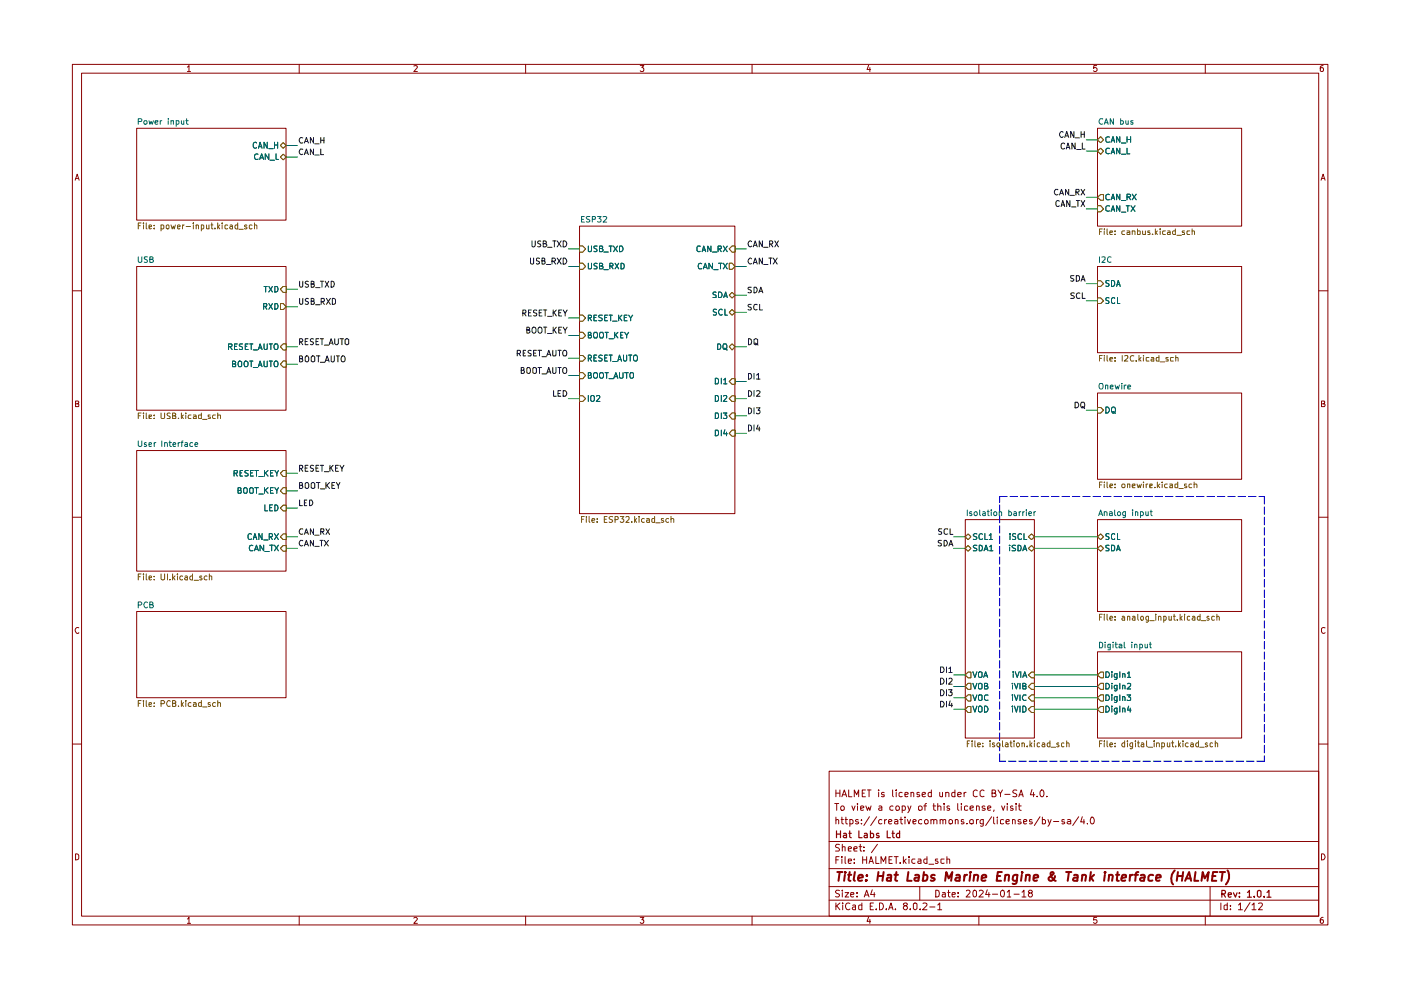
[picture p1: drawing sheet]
<svg xmlns="http://www.w3.org/2000/svg" width="297mm" height="210mm" viewBox="0 0 297 210" stroke-linecap="round" stroke-linejoin="round" font-family="sans-serif">
<g fill="none" stroke="#890000" stroke-width=".21">
<path d="M15.3 13.7h266.2v182.4h-266.2zM17.3 15.5h262.3v178.7h-262.3zM39.7 14.2l.4-.3v1.3M39.7 15.2h.7M63.4 13.7v1.8M87.7 14l.5-.1 .3 .3-.8 1h.8M111.4 13.7v1.8M135.7 13.9h.8l-.4 .4 .4 .3-.1 .5-.5 .1-.2-.2M159.4 13.7v1.8M184.2 13.8l-.4 1h.8M184.4 14.3v.9M207.5 13.7v1.8"/>
<path d="M232.5 13.9h-.6l-.1 .6 .5-.2 .3 .3v.3l-.3 .3-.5-.2M255.5 13.7v1.8M280.5 13.9l-.6 .3v.8l.3 .2 .3-.1v-.7l-.3-.1-.3 .3M15.9 38.2l.5-1.3 .4 1.3M16 37.9h.6M280.1 38.2l.4-1.3 .4 1.3M280.3 37.9h.6M15.3 61.7h2M279.6 61.7h1.9M16 85.6h.4l.3-.2-.2-.4h-.5v1.2h.6l.1-.5-.3-.1M280.2 85.6l.6-.1v-.5h-.6v1.2l.7-.1v-.3l-.3-.2M15.3 109.7h2"/>
<path d="M279.6 109.7h1.9M16.7 133.1a.58 .58 0 0 0-.8 .6 .58 .58 0 0 0 .8 .5v-.1M280.9 133.1a.46 .46 0 0 0-.7 .2v.7l.2 .2 .3 .1 .2-.2M15.3 157.8h2M279.6 157.8h1.9M175.8 163.5h103.8v30.7h-103.8zM175.8 178.4h103.8M177 170.4h.8M177.2 173.9l.2-.1 .4 .1v.8M177.2 167.5v1.4M177.2 173.2v1.5M177.2 168.2h.9"/>
<path d="M177.4 170.4v1.4M178 179.1l-.6-.1-.2 .2v.4l.5 .2 .3 .4-.2 .2h-.7M178.1 167.5v1.4M178.2 171.1l.3-.2h.3l.2 .2-.1 .6h-.6zM178.3 173.8h.5M178.5 173.2v1.3l.3 .2M178.5 168.9l.5-1.4 .5 1.4M178.6 179.7l.2-.2 .4 .1v.8M178.6 179v1.4M178.7 168.5h.6M179.2 173.8h.5M179.3 173.2v1.3l.4 .2"/>
<path d="M179.9 167.5v1.4h.7M180.2 173.8h.4l.3 .2-.1 .6h-.6M180.2 173.8v1.4M180.6 170.9l.4 .9 .3-.9M181.1 168.9v-1.4l.5 1 .5-1v1.4M181.8 170.4v.1M181.8 170.9v.9M182 173.8h-.4l-.2 .2 .2 .3h.4l.1 .2-.3 .2-.4-.1M182.1 179.5h.6M182.4 179v1.3l.1 .1h.2M182.5 171.4l.7-.2-.1-.2h-.6v.7h.6M182.6 174.6v.1"/>
<path d="M182.6 173.8v.1M182.8 168.2h.4M183.2 179.6v.1M183.5 167.5h-.7v1.4h.7M183.6 170.9l.3 .9 .3-.7 .2 .7 .3-.9M183.9 167.5h.8M184.3 167.5v1.4M184.3 173.2l-1.1 1.8M185.9 173.2l-1.3 1.8M186 179l-1.2 1.8M186.3 167.5v.2M186.3 168v.9"/>
<path d="M186.4 171l.4-.1 .2 .1v.8M187 173.8h-.5l-.2 .2 .1 .6h.6M187 171.2l-.7 .3 .2 .3 .5-.1M187.5 168.1l-.4-.1-.2 .2 .1 .2 .5 .1v.3h-.6M187.6 173.8v.9M188 173.8l-.4 .2M188.4 174.3l.7-.2-.2-.3h-.3l-.2 .1v.6l.2 .2 .4-.1M189.3 167.5v1.3l.1 .1M189.3 171a.45 .45 0 0 0-.6 .1v.6h.6M189.7 173.8h.4l.3 .1v.8M190 171l.4-.1 .3 .2-.1 .6h-.6zM190 167.5v.2"/>
<path d="M190 168v.9M190.4 174.1l-.7 .2v.3l.1 .1 .6-.1M190.8 173.8h.6M191 173.2v1.3l.4 .2M191.3 171l.4-.1 .3 .2-.1 .6h-.6M191.3 168.1l-.4-.1-.3 .3 .1 .5h.6M191.3 170.9v1.4M191.9 173.2v.2M191.9 168.5l.7-.2-.1-.2h-.6v.7h.6M191.9 173.8v.9M192.4 173.8l.3 .9 .4-.9M192.5 170.9l.3 .9"/>
<path d="M193.1 170.9l-.6 1.4M193.1 168.1l.5-.1 .1 .2v.7M193.1 168v.9M193.6 174.3l.6-.2v-.3h-.5l-.1 .1v.6l.1 .2 .5-.1M194.8 171a.45 .45 0 0 1 .7 .1l-.1 .6-.4 .1-.2-.1zM194.9 168.1h-.5v.3l.5 .1 .1 .3-.2 .1-.4-.1M195.4 173.8a.45 .45 0 0 0-.6 .2v.6h.6M195.5 168.5l.7-.2v-.2l-.4-.1-.3 .2v.6l.3 .1 .4-.1M195.9 170.9h.5M196 174l.3-.2h.2l.3 .2-.1 .6h-.6zM196.4 170.4l-.3 .2v1.2M197.4 173.9l.2-.1h.4v.9"/>
<path d="M197.4 173.8v.9M197.5 168.1l-.5-.1-.2 .3 .1 .5h.6M197.5 167.5v1.4M197.8 170.9h.6M198 173.9l.2-.1 .4 .1v.8M198 170.4v1.2l.4 .2M198.8 171l.3-.1 .4 .1v.8M198.8 170.4v1.4M199.2 168v.8l.3 .1 .3-.1M199.3 173.9l.2-.1 .4 .1v.8M199.3 173.8v.9M199.8 168v.9"/>
<path d="M199.9 173.9l.3-.1h.3v.9M200.2 170.4v.1M200.2 170.9v.9M200.5 168.1l.4-.1 .3 .2v.7M200.5 168v.9M201.3 173.8a.45 .45 0 0 1 .7 .2v.4l-.2 .2a.36 .36 0 0 1-.6-.2zM201.3 171l-.4-.1-.1 .2 .1 .3h.4l.1 .2-.2 .2-.4-.1M202.5 168.1l-.5-.1-.2 .3 .1 .5h.6M202.5 167.5v1.4M202.5 173.9l.2-.1 .4 .1v.8M202.5 173.8v.9M203.1 170.4v1.2l.2 .2"/>
<path d="M203.1 168.5l.7-.2-.1-.2-.4-.1-.2 .2v.6l.2 .1 .4-.1M203.8 170.4v.1M203.8 170.9v.9M204.3 173.8h-.5v.4l.5 .1 .1 .2-.2 .2-.4-.1M204.4 168v.9M204.8 168l-.4 .3M205 174.6v.1M205.2 171l-.5-.1-.2 .1v.7h.7M205.6 174a.45 .45 0 0 1 .8-.1v.7l-.3 .1-.4-.1zM205.7 171.4l.7-.2v-.2l-.5-.1-.2 .1v.6l.2 .2 .5-.1M207 171l.2-.1 .4 .1v.8M207 170.9v.9"/>
<path d="M207 173.8v.9M207.2 167.7l-.4-.2-.4 .3v1l.4 .1 .4-.1M207.5 173.8l-.5 .2M208.5 173.8v1.2l-.3 .2-.3-.1M208.5 173.8a.45 .45 0 0 0-.7 .2l.1 .6h.6M208.6 167.7l-.4-.2-.4 .3 .1 1 .3 .1 .4-.1M208.8 171l-.3-.1-.3 .2 .3 .3h.3l.1 .2-.3 .2-.4-.1M209.4 171.4l.7-.2-.2-.3h-.3l-.2 .1v.6l.2 .2 .4-.1M210.2 173.2l-1.2 1.8M210.3 168.2l.7-.1v-.5l-.7-.1v1.4h.6l.3-.4-.4-.3M210.7 173.2v1.3l.2 .2M210.8 171.7l-.1 .4"/>
<path d="M211.4 173.2v.2M211.4 173.8v.9M211.6 167.5l.5 .8 .4-.8M212.1 168.3v.6M212.4 170.9l.3 .9 .3-.9M212.8 173.8h-.4l-.3 .1v.7h.7M213 168.4h1.1M213.3 174.3l.7-.2v-.3h-.2l-.5 .1v.6l.3 .2 .4-.1M213.6 170.4v.1M213.6 170.9v.9M214.7 173.9l.1-.1 .4 .1v.8M214.7 173.8v.9"/>
<path d="M214.7 171l-.3-.1-.2 .2 .2 .3h.3l.1 .2-.1 .2-.5-.1M215.4 170.4v.1M215.4 170.9v.9M215.6 167.6l-.6-.1-.3 .2 .1 .4 .8 .4-.1 .3h-.8M215.9 170.9h.6M216 168.9l.5-1.4 .4 1.4M216.1 170.4v1.2l.4 .2M216.1 168.5h.8M216.4 173.8h-.3l-.3 .2 .3 .3h.3l.1 .2-.2 .2-.5-.1M217 174.3l.7-.2-.2-.3h-.3l-.2 .1v.6l.2 .2 .4-.1M218.8 173.8h-.5v.4l.5 .1 .1 .2-.3 .2-.3-.1M218.8 167.4l-.3 1.1h.9"/>
<path d="M219.1 168v.9M219.9 168.8v.1M220.5 173.2l-1.2 1.8M220.8 167.5a.76 .76 0 0 1 .6 .7 .76 .76 0 0 1-.6 .7l-.2-.2a.99 .99 0 0 1 .2-1.2zM221 173.8h.4l.3 .2-.1 .6h-.6M221 173.2v1.5M221.9 168.8v.1M222.2 173.8l.3 .9M222.9 173.8l-.7 1.4M223.4 174.2h1.1M225.7 173.8h-.6v.4l.6 .1v.2l-.2 .2-.4-.1M226.3 173.8h.5l.2 .1v.8"/>
<path d="M227 174.1l-.7 .2 .2 .4 .5-.1M228.7 173.2l-1.3 1.8M229.5 173.2l-.4 1.1h.9M229.8 173.8v.9M230.6 174.6v.1M231.3 173.3l.2-.1a.75 .75 0 0 1 .5 .8 .75 .75 0 0 1-.5 .7l-.3-.5zM16 181a.52 .52 0 0 1 .7 .4v.6a.52 .52 0 0 1-.7 .3zM39.7 194.8l.4-.3v1.3M39.7 195.8h.7M63.4 194.2v1.9M87.7 194.7l.5-.2 .3 .3-.8 1h.8M111.4 194.2v1.9"/>
<path d="M135.7 194.5h.8l-.4 .5h.3v.7l-.5 .1-.2-.2M159.4 194.2v1.9M175.8 190.9h103.8M175.8 188h103.8M175.8 184.2h103.8M177.2 191.5v1.4M177.2 182.3h.5M177.4 192l.7 .9M177.9 181.6h-.7v1.5M178 188.8l-.6-.1-.3 .3 .3 .4 .5 .2 .1 .3-.3 .3-.6-.1M178.1 191.5l-.9 .7M178.5 181.6v.2"/>
<path d="M178.5 182.1v1M178.6 188.7v.2M178.6 189.3v.9M178.7 191.5h.1M178.7 191.9v1M179.2 189.3h.7l-.7 .9h.7M179.2 181.6v1.4l.1 .1M179.9 182.6l.6-.1-.1-.4h-.5v.2v.6l.1 .2 .4-.1M179.9 180l.6-.1-.1-.3-.4-.1-.1 .2v.7h.5M180.2 191.5a.67 .67 0 0 0-.9 .6 .67 .67 0 0 0 .8 .7l.1-.1M180.4 189.7l.6-.1v-.3h-.6v.1v.6l.2 .2 .4-.1M180.8 192h.6v.9"/>
<path d="M181 180l.7-.1v-.3l-.4-.1-.3 .2 .1 .7h.6M181.1 182.9v.2M181.1 182.1v.2M181.4 192.2l-.6 .2-.1 .2 .3 .3 .4-.1M181.7 190v.2M181.7 189.3v.1M182.7 192l-.4-.1-.2 .1v.7l.2 .2 .4-.1M182.7 191.5v1.4M182.9 182.3h.8M182.9 181.6v1.5M183.2 180.4h.1M183.2 190.2l.5-1.5 .6 1.5"/>
<path d="M183.4 189.8h.7M183.7 181.6v1.5M184.2 194.4l-.4 .9h.8M184.3 183.1l.4-1.5 .5 1.5M184.3 182.6h.7M184.4 194.9v.9M184.5 192.1h.4M184.9 188.7l-.3 1h.9M185.2 191.5h-.7v1.4h.7M185.4 189.3v.9M185.7 181.6v1.5h.7M185.8 192.7v.2"/>
<path d="M186.5 191.5a.73 .73 0 0 1 .8 .7 .73 .73 0 0 1-.8 .7zM186.8 183.1v-1.5l.5 1 .5-1v1.5M187.9 192.7v.2M188.4 192.9l.5-1.4 .4 1.4M188.5 182.3h.5M188.6 192.5h.7M189.2 181.6h-.7v1.5h.7M189.6 181.6h.8M189.8 192.7v.2M190 181.6v1.5M190.9 182.9v.2M191.5 181.6v1.5"/>
<path d="M191.7 182.6l.4 .5M191.9 192l-.4-.2a.43 .43 0 0 1 .5-.4 .43 .43 0 0 1 .4 .4l-.9 .5v.3l.4 .3h.2l.3-.3v-.3l-.3-.3M192.1 182.1l-.6 .5M192.7 181.6v.2M192.7 182.1v1M193 192.7v.2M193.7 191.5h.4l.3 .2v.9l-.3 .3-.4-.3zM194 182.1h-.5l-.2 .7a.45 .45 0 0 0 .7 .2M194.7 182.1h.5l.1 1M195 188v2.9M195.1 192.7v.2M195.3 182.5l-.6 .1-.1 .1 .2 .4 .5-.1"/>
<path d="M195.7 191.5h.7l.1 .4-.9 1h.9M196.5 182.1h-.5l-.1 .7a.45 .45 0 0 0 .6 .2M196.5 181.6v1.5M197 183.2h1M197.1 192.3h1.1M198.4 188.7l.7 .2v1.1l-.4 .2h-.3zM198.8 191.9l.4-.4v1.4M198.8 182.1h-.4l-.1 .3 .1 .2h.3l.2 .3-.2 .2-.4-.1M198.8 192.9h.9M199.8 189.3h.5l.1 .9M200.2 182.1l-.7 .1v.7l.2 .2 .5-.1M200.4 189.6h-.5l-.2 .2 .2 .4 .5-.1"/>
<path d="M200.8 182.2l.5-.1 .1 1M200.8 181.6v1.5M200.9 189.3h.5M201.1 188.7v1.3l.3 .2M201.9 189.7l.6-.1v-.3h-.5l-.1 .1v.6l.1 .2 .5-.1M203.1 190v.2M203.1 189.3v.1M204.9 188.9l.2-.2h.3l.3 .5-.9 1h.9M206.4 188.9l.3-.2 .3 .3v.9l-.3 .3a.82 .82 0 0 1-.3-1.3zM207.5 194.2v1.9M207.6 188.9l.2-.2h.3l.4 .5-1 1h1M209.3 188.7l-.3 1h.9"/>
<path d="M209.7 189.3v.9M210.4 189.6h1.1M212.2 189l.3-.3a.8 .8 0 0 1 .5 .8 .8 .8 0 0 1-.5 .7 .77 .77 0 0 1-.3-1.2zM213.6 189.2l.4-.5v1.5M213.6 190.2h.7M215 189.6h1.1M216.7 189.2l.4-.5v1.5M216.7 190.2h.8M218.3 189.3l-.3-.3 .3-.3h.3l.3 .3-.1 .3h-.5l-.3 .3v.3l.3 .3h.3l.3-.3v-.3l-.3-.3M232.5 194.5h-.6l-.1 .6 .6-.1 .2 .5-.3 .3-.5-.2M255.5 194.2v1.9M256.6 188v6.2"/>
<path d="M258.8 191.5v1.4M260.2 192l-.4-.1-.3 .1v.7l.3 .2 .4-.1M260.2 191.5v1.4M260.9 192.7v.2M260.9 192v.1M262.6 191.9l.4-.4v1.4M262.6 192.9h.8M265 191.4l-1.2 1.8M265.5 191.9l.4-.4v1.4M265.5 192.9h.8M266.8 191.5h.6a.36 .36 0 0 1 .2 .5l-.8 .9h.9M280.2 181a.65 .65 0 0 1 .7 .7 .65 .65 0 0 1-.7 .6z"/>
<path d="M280.5 194.5h-.2l-.4 .3 .1 .9a.43 .43 0 0 0 .6-.1 .43 .43 0 0 0-.1-.6h-.5l-.1 .3"/>
</g>
<g fill="none" stroke="#890000" stroke-width=".25">
<path d="M177.4 176.2v1.4M177.4 176.8h.8M178.2 176.2v1.4M178.9 176.8l.4-.1 .2 .1v.8M179.5 177l-.7 .3 .2 .3 .5-.1M180 176.7h.5M180.1 176.2v1.2l.4 .2M182.1 176.2v1.4h.7M183.3 176.8l.4-.1 .2 .1v.8M183.9 177l-.7 .3 .2 .3 .5-.1M184.6 176.8l.4-.1 .2 .2-.1 .6h-.5M184.6 176.2v1.4"/>
<path d="M186.3 176.8l-.3-.1-.2 .2 .2 .3h.3l.1 .2-.2 .2-.4-.1M188.1 176.2v1.4h.7M189.1 176.7h.5M189.3 176.2v1.2l.3 .2M190.7 176.8l-.4-.1-.2 .2v.6h.6M190.7 176.2v1.4M259.1 189.5h.6v-.6l-.6-.1v1.4M259.4 189.5l.4 .7M260.4 189.7l.7-.1-.1-.3h-.5l-.1 .2 .1 .6h.5M261.5 189.3l.4 .9 .4-.9M262.8 190.1v.1M262.8 189.3v.2"/>
<path d="M264.5 189.2l.4-.4v1.4M264.5 190.2h.8M265.9 190.1v.1M266.7 188.9l.3-.1 .4 .2v1l-.4 .2-.4-.2zM268 190.1v.1M268.6 189.2l.4-.4v1.4M268.6 190.2h.9"/>
</g>
<g fill="none" stroke="#890000" stroke-width=".42">
<path d="M177.5 184.9h1.1M178 184.9l-.2 1.9M179.1 185.5l-.1 1.3M179.2 184.9v.2M179.8 185.5h.7M180.1 184.9l-.2 1.6 .4 .3M181.2 184.9l-.2 1.6 .2 .3M182 186.2l.9-.2v-.4a.6 .6 0 0 0-.9 .1v1h.8M183.7 186.6l.1 .1h-.3l.2-.1-.1 .2M183.8 185.6v.1M186.2 185.7h1.1M186.2 184.9l-.2 1.9"/>
<path d="M187.3 184.9l-.2 1.9M188.2 185.6h.8l-.1 1.2M189 186l-.9 .2-.1 .1v.4l.2 .1 .7-.1M189.6 185.5h.8M190.1 184.9l-.3 1.6 .4 .3M192.6 184.9l-.3 1.9h1M194 185.6h.8l-.1 1.2M194.8 186l-.9 .2a.36 .36 0 0 0 .2 .6l.6-.1M195.8 185.6l.5-.1 .4 .4-.3 .8h-.8M195.9 184.9l-.3 1.9M198.2 185.6a.47 .47 0 0 0-.8 .3l.1 .2 .6 .1 .1 .3a.6 .6 0 0 1-.9 .2M200.4 186.8l.2-1.9 .5 1.3 .8-1.3-.2 1.9"/>
<path d="M202.8 185.6h.6v1.2M203.5 186l-.8 .2-.2 .3 .3 .3 .6-.1M204.5 185.5l-.1 1.3M205 185.5l-.5 .2-.1 .2M205.7 185.5l-.2 1.3M205.8 184.9l-.2 .1 .1 .1 .1-.2-.1 .2M206.6 185.7v-.1a.48 .48 0 0 1 .8 .1l-.2 1.1M206.6 185.5l-.2 1.3M208.2 186.2l.9-.2-.1-.4a.6 .6 0 0 0-.8 .1v1h.7M211.4 185.7h.7M212.4 184.9h-.8l-.3 1.9h.9M213.2 185.7l.2-.2 .5 .1-.1 1.2"/>
<path d="M213.2 185.5l-.2 1.3M215.7 185.5l-.2 1.6a.53 .53 0 0 1-.8 .2M215.7 185.6l-.5-.1-.3 .2-.1 .9a.64 .64 0 0 0 .8 .1M216.6 185.5l-.1 1.3M216.7 184.9v.2M217.6 185.7l.2-.2 .5 .1-.1 1.2M217.6 185.5l-.2 1.3M219.2 186.2l.9-.2-.1-.4a.6 .6 0 0 0-.8 .1v1h.7M223.7 185.7a.85 .85 0 0 1-.4 .9 .85 .85 0 0 1-.9 0l-.1-.4 1.1-1-.2-.3-.4 .1a1.51 1.51 0 0 0 1 1.8M226 184.9h1.1M226.6 184.9l-.2 1.9M227.7 185.6h.8l-.1 1.2"/>
<path d="M228.5 186l-.9 .2-.1 .3 .2 .3 .7-.1M229.4 185.7l.1-.1a.48 .48 0 0 1 .8 .1l-.2 1.1M229.5 185.5l-.2 1.3M231.3 184.9l-.3 1.9M231.3 186.1l.5 .7M232 185.5l-.9 .7M234.3 185.5l-.2 1.3M234.3 184.9l-.1 .1h.2l-.1-.1v.2M235.1 185.7l.1-.1a.48 .48 0 0 1 .7 .1l-.1 1.1M235.2 185.5l-.2 1.3M236.6 185.5h.7M237 184.9l-.2 1.8 .4 .1"/>
<path d="M237.8 186.2l.9-.2v-.4h-.7l-.3 .9 .3 .3 .6-.1M239.6 185.5l-.1 1.3M240.2 185.5l-.5 .2-.1 .2M240.5 185.5h.8M241.4 184.9l-.5 .1v.1l-.2 1.7M241.9 185.6h.7l-.1 1.2M242.7 186l-.7 .1-.3 .2 .3 .5 .5-.1M244.5 185.6l-.6-.1-.4 .4 .1 .8h.7M245.1 186.2l1-.2-.1-.4a.6 .6 0 0 0-.8 .1v1h.7M249.1 184.6a2.4 2.4 0 0 0-.4 2.9M249.7 185.7h1.1M249.7 184.9l-.2 1.9"/>
<path d="M250.8 184.9l-.2 1.9M251.3 186.8l.8-1.9 .4 1.9M251.5 186.2h1M253.5 184.9l-.3 1.9h.9M254.7 186.8l.3-1.9 .4 1.3 .9-1.3-.3 1.9M257 185.7h.7M258.1 184.9h-.9l-.3 1.9h1M258.6 184.9h1.1M259.2 184.9l-.2 1.9M260.2 184.6a2.34 2.34 0 0 1-.3 2.9"/>
</g>
<path d="M218 116.3l.7-.6 .6 .6-.6 .6z" fill="#fff"/>
<path d="M218 116.3l.7-.6 .6 .6-.6 .6z" fill="none" stroke="#735600" stroke-width=".21"/>
<path d="M214.1 115.6v.1M214.1 116v.8M215.3 115.7h-.6l-.1 .2 .6 .4 .1 .3-.1 .2h-.6M215.8 115.6a.66 .66 0 0 1 .7 .4 .66 .66 0 0 1-.2 .8h-.5zM216.9 116.8l.4-1.2 .4 1.2M216.9 116.4h.6" fill="none" stroke="#006465" stroke-width=".21"/>
<path d="M218 113.8l.7-.6 .6 .6-.6 .6z" fill="#fff"/>
<path d="M218 113.8l.7-.6 .6 .6-.6 .6z" fill="none" stroke="#735600" stroke-width=".21"/>
<path d="M214.1 113.1v.2M214.1 113.6v.8M215.3 113.2l-.4-.1-.2 .3v.2l.6 .3v.3l-.1 .2-.5-.1M216.6 113.3l-.3-.2-.5 .4 .1 .7 .4 .2 .3-.2M217.1 113.1v1.3h.6" fill="none" stroke="#006465" stroke-width=".21"/>
<path d="M205.3 115.7l.5 .6-.5 .6-.6-.6z" fill="#fff"/>
<path d="M205.3 115.7l.5 .6-.5 .6-.6-.6z" fill="none" stroke="#735600" stroke-width=".21"/>
<path d="M207.1 115.7h-.7v.2l.5 .4 .2 .3-.2 .2h-.5M207.6 115.6a.66 .66 0 0 1 .7 .4 .66 .66 0 0 1-.3 .8h-.4zM208.6 116.8l.5-1.2 .4 1.2M208.7 116.4h.6M209.8 115.9l.4-.3v1.2M209.8 116.8h.7" fill="none" stroke="#006465" stroke-width=".21"/>
<path d="M204.7 113.8l.6-.6 .5 .6-.5 .6z" fill="#fff"/>
<path d="M204.7 113.8l.6-.6 .5 .6-.5 .6z" fill="none" stroke="#735600" stroke-width=".21"/>
<path d="M207.1 113.2l-.5-.1-.2 .3v.2l.7 .4-.2 .4-.5-.1M208.3 113.3l-.3-.2a.65 .65 0 0 0-.5 .7 .65 .65 0 0 0 .5 .6l.3-.2M208.8 113.1v1.3h.6M209.7 113.5h.2l.2-.4v1.3M209.7 114.4h.7" fill="none" stroke="#006465" stroke-width=".21"/>
<path d="M218.7 144.9h.6v1.3h-.6l-.7-.6z" fill="#fff"/>
<path d="M218.7 144.9h.6v1.3h-.6l-.7-.6z" fill="none" stroke="#735600" stroke-width=".21"/>
<path d="M214.7 144.9v.1M214.7 145.3v.8M215.1 144.9l.4 1.2 .3-1.2M216.3 144.9v1.2M216.9 145.5h.4l.2-.3-.1-.2-.5-.1v1.2h.5l.1-.5-.2-.1" fill="none" stroke="#006465" stroke-width=".21"/>
<path d="M218 147.9l.7-.6h.6v1.3h-.6z" fill="#fff"/>
<path d="M218 147.9l.7-.6h.6v1.3h-.6z" fill="none" stroke="#735600" stroke-width=".21"/>
<path d="M214.7 147.3v.1M214.7 147.7v.8M215.1 147.3l.4 1.2 .3-1.2M216.3 147.3v1.2M217.5 147.4l-.5-.1a.61 .61 0 0 0-.2 .8 .61 .61 0 0 0 .7 .3" fill="none" stroke="#006465" stroke-width=".21"/>
<path d="M218 143.1l.7-.6h.6v1.2h-.6z" fill="#fff"/>
<path d="M218 143.1l.7-.6h.6v1.2h-.6z" fill="none" stroke="#735600" stroke-width=".21"/>
<path d="M214.8 142.4v.1M214.8 142.9v.7M215.2 142.4l.5 1.2 .4-1.2M216.4 142.4v1.2M216.9 143.6l.4-1.2 .4 1.2M216.9 143.3h.6" fill="none" stroke="#006465" stroke-width=".21"/>
<path d="M218 150.4l.7-.6h.6v1.3h-.6z" fill="#fff"/>
<path d="M218 150.4l.7-.6h.6v1.3h-.6z" fill="none" stroke="#735600" stroke-width=".21"/>
<path d="M214.7 149.7v.2M214.7 150.1v.9M215.1 149.7l.4 1.3 .3-1.3M216.3 149.7v1.3M216.9 149.7l.5 .1 .1 .3v.5l-.3 .4h-.3z" fill="none" stroke="#006465" stroke-width=".21"/>
<path d="M205.3 142.5h.5v1.2h-.5l-.6-.6z" fill="#fff"/>
<path d="M205.3 142.5h.5v1.2h-.5l-.6-.6z" fill="none" stroke="#735600" stroke-width=".21"/>
<path d="M206.3 142.4l.4 1.2 .4-1.2M207.5 142.6l.2-.2 .5 .2v.8l-.2 .2h-.4l-.1-.2zM208.6 143.6l.4-1.2 .4 1.2M208.7 143.3h.6" fill="none" stroke="#006465" stroke-width=".21"/>
<path d="M205.3 144.9h.5v1.3h-.5l-.6-.6z" fill="#fff"/>
<path d="M205.3 144.9h.5v1.3h-.5l-.6-.6z" fill="none" stroke="#735600" stroke-width=".21"/>
<path d="M206.3 144.9l.4 1.2 .4-1.2M207.5 145.1l.2-.2 .5 .2v.8l-.2 .2h-.4l-.1-.2zM208.7 145.5l.6-.1v-.4l-.6-.1v1.2h.6l.2-.5-.4-.1" fill="none" stroke="#006465" stroke-width=".21"/>
<path d="M205.3 147.3h.5v1.3h-.5l-.6-.7z" fill="#fff"/>
<path d="M205.3 147.3h.5v1.3h-.5l-.6-.7z" fill="none" stroke="#735600" stroke-width=".21"/>
<path d="M206.3 147.3l.4 1.2 .4-1.2M207.5 147.5l.1-.2h.4l.2 .2v.9l-.2 .1-.5-.1zM209.5 147.4l-.5-.1-.3 .3v.7l.4 .2 .4-.1" fill="none" stroke="#006465" stroke-width=".21"/>
<path d="M205.3 149.8h.5v1.3h-.5l-.6-.7z" fill="#fff"/>
<path d="M205.3 149.8h.5v1.3h-.5l-.6-.7z" fill="none" stroke="#735600" stroke-width=".21"/>
<path d="M206.3 149.7l.4 1.3 .4-1.3M207.7 149.7h.3l.2 .3v.8l-.2 .2-.5-.2v-.8zM208.7 149.7a.65 .65 0 0 1 .8 .6 .65 .65 0 0 1-.8 .7z" fill="none" stroke="#006465" stroke-width=".21"/>
<g fill="#fff">
<path d="M204.7 110.2h14.6v46.3h-14.6z"/>
<path d="M232.7 113.8l.7-.6 .6 .6-.6 .6z"/>
</g>
<path d="M232.7 113.8l.7-.6 .6 .6-.6 .6z" fill="none" stroke="#735600" stroke-width=".21"/>
<path d="M235.1 113.2l-.4-.1-.2 .2v.3l.6 .2v.2v.3h-.6M236.3 113.3l-.3-.2-.4 .4 .1 .7 .3 .2 .3-.2M236.9 113.1v1.3h.5" fill="none" stroke="#006465" stroke-width=".21"/>
<path d="M232.7 116.3l.7-.6 .6 .6-.6 .6z" fill="#fff"/>
<path d="M232.7 116.3l.7-.6 .6 .6-.6 .6z" fill="none" stroke="#735600" stroke-width=".21"/>
<path d="M235.1 115.7h-.6v.3l.6 .4v.4h-.6M235.6 115.6h.4l.3 .2v.7l-.1 .3h-.6zM236.7 116.8l.4-1.2 .4 1.2M236.8 116.4h.6" fill="none" stroke="#006465" stroke-width=".21"/>
<g fill="#fff">
<path d="M232.7 110.2h30.5v19.4h-30.5z"/>
<path d="M232.7 143.1l.7-.6h.6v1.2h-.6z"/>
</g>
<path d="M232.7 143.1l.7-.6h.6v1.2h-.6z" fill="none" stroke="#735600" stroke-width=".21"/>
<path d="M234.5 142.4a.66 .66 0 0 1 .7 .4 .66 .66 0 0 1-.2 .8h-.5zM235.7 142.4v.1M235.7 142.9v.7M236.8 143.6h-.5v-.7h.5l-.1 1.1h-.4M237.4 142.4v1.2M238 142.9h.4l.1 .7M238 142.9v.7M239 142.8l.4-.4v1.2M239 143.6h.7" fill="none" stroke="#006465" stroke-width=".21"/>
<path d="M232.7 145.6l.7-.7h.6v1.3h-.6z" fill="#fff"/>
<path d="M233.4 144.9h.6v1.3h-.6l-.7-.6z" fill="none" stroke="#735600" stroke-width=".21"/>
<path d="M234.5 144.9a.66 .66 0 0 1 .7 .4 .66 .66 0 0 1-.2 .8h-.5zM235.7 144.9v.1M235.7 145.3v.8M236.8 146.1h-.5v-.8h.5v.9l-.2 .3-.3-.1M237.4 144.9v1.2M238 145.4l.4-.1 .1 .8M238 145.3v.8M239 145h.7v.4l-.7 .7h.7" fill="none" stroke="#006465" stroke-width=".21"/>
<path d="M232.7 147.9l.7-.6h.6v1.3h-.6z" fill="#fff"/>
<path d="M232.7 147.9l.7-.6h.6v1.3h-.6z" fill="none" stroke="#735600" stroke-width=".21"/>
<path d="M234.5 147.3h.5a.66 .66 0 0 1 .2 .8 .66 .66 0 0 1-.7 .4zM235.7 147.3v.1M235.7 147.7v.8M236.8 147.7v1l-.2 .2h-.3M236.8 147.8l-.3-.1-.3 .2 .1 .5h.5M237.4 147.3v1.2M238 147.8l.2-.1 .2 .1 .1 .7M238 147.7v.8M239 147.3h.7l-.4 .5 .4 .1v.5h-.7" fill="none" stroke="#006465" stroke-width=".21"/>
<path d="M232.7 150.4l.7-.6h.6v1.3h-.6z" fill="#fff"/>
<path d="M232.7 150.4l.7-.6h.6v1.3h-.6z" fill="none" stroke="#735600" stroke-width=".21"/>
<path d="M234.5 149.7a.65 .65 0 0 1 .7 .6 .65 .65 0 0 1-.7 .7zM235.7 149.7v.2M235.7 150.1v.9M236.8 150.1v1.1l-.2 .2-.3-.1M236.8 150.2l-.3-.1-.3 .3 .1 .5h.5M237.4 149.7v1.3M238 150.3l.2-.2 .3 .2v.7M238 150.1v.9M239.3 149.7l-.3 .9h.8M239.6 150.1v.9" fill="none" stroke="#006465" stroke-width=".21"/>
<g fill="#fff">
<path d="M232.7 138.2h30.5v18.3h-30.5z"/>
<path d="M232.7 59.5h.7l.6 .6-.6 .6h-.7z"/>
</g>
<path d="M232.7 59.5h.7l.6 .6-.6 .6h-.7z" fill="none" stroke="#735600" stroke-width=".21"/>
<path d="M235.1 59.5h-.6v.5l.6 .1v.2l-.2 .4-.4-.1M235.6 59.5h.6l.1 .3v.6l-.3 .3h-.4zM236.7 60.7l.4-1.2 .4 1.2M236.8 60.3h.6" fill="none" stroke="#006465" stroke-width=".21"/>
<path d="M232.7 63.2h.7l.6 .6-.6 .6h-.7z" fill="#fff"/>
<path d="M232.7 63.2h.7l.6 .6-.6 .6h-.7z" fill="none" stroke="#735600" stroke-width=".21"/>
<path d="M235.1 63.2l-.4-.1-.2 .2v.3l.6 .4-.2 .4-.4-.1M236.3 63.3l-.3-.2-.4 .3 .1 .8 .3 .2 .3-.2M236.9 63.1v1.3h.5" fill="none" stroke="#006465" stroke-width=".21"/>
<g fill="#fff">
<path d="M232.7 56.5h30.5v18.3h-30.5z"/>
<path d="M232.7 86.4h.7l.6 .6-.6 .6h-.7z"/>
</g>
<path d="M232.7 86.4h.7l.6 .6-.6 .6h-.7z" fill="none" stroke="#735600" stroke-width=".21"/>
<path d="M234.5 86.3a.65 .65 0 0 1 .7 .6 .65 .65 0 0 1-.7 .7zM235.7 86.5l.3-.2 .3 .1a.8 .8 0 0 1-.1 1.2h-.2a.79 .79 0 0 1-.3-1.1zM235.9 87.2l.6 .5" fill="none" stroke="#006465" stroke-width=".21"/>
<g fill="#fff">
<path d="M232.7 83.3h30.5v18.3h-30.5z"/>
<path d="M232.7 41.8l.7-.5h.6v1.1h-.6z"/>
</g>
<path d="M232.7 41.8l.7-.5h.6v1.1h-.6z" fill="none" stroke="#735600" stroke-width=".21"/>
<path d="M235.2 41.3l-.3-.1-.4 .2v.7l.2 .3 .5-.1M235.6 42.4l.4-1.2 .3 1.2M235.6 42h.6M237.4 41.2v1.2l-.7-1.2v1.2M237.8 42.5h.9M239 41.8h.5l.2-.2-.1-.3-.6-.1v1.2M239.3 41.8l.4 .6M240.1 41.2l.8 1.2M240.9 41.2l-.8 1.2" fill="none" stroke="#006465" stroke-width=".21"/>
<path d="M232.7 43.6h.7l.6 .7-.6 .6h-.7z" fill="#fff"/>
<path d="M232.7 43.6h.7l.6 .7-.6 .6h-.7z" fill="none" stroke="#735600" stroke-width=".21"/>
<path d="M235.2 43.7l-.5-.1-.2 .3v.7l.4 .2 .3-.1M235.6 44.8l.4-1.2 .3 1.2M235.6 44.5h.6M237.4 43.6v1.2l-.7-1.2v1.2M237.8 45h.9M238.8 43.6h.7M239.1 43.6v1.2M239.8 43.6l.8 1.2M240.6 43.6l-.8 1.2" fill="none" stroke="#006465" stroke-width=".21"/>
<path d="M232.7 29.7l.7-.7 .6 .7-.6 .5z" fill="#fff"/>
<path d="M232.7 29.7l.7-.7 .6 .7-.6 .5z" fill="none" stroke="#735600" stroke-width=".21"/>
<path d="M235.2 29.1l-.3-.1-.4 .2v.7l.2 .3 .5-.1M235.6 30.2l.4-1.2 .3 1.2M235.6 29.8h.6M237.4 29v1.2l-.7-1.2v1.2M237.8 30.3h.9M239 29v1.2M239 29.6h.7M239.7 29v1.2" fill="none" stroke="#006465" stroke-width=".21"/>
<path d="M232.7 32l.7-.6 .6 .6-.6 .7z" fill="#fff"/>
<path d="M232.7 32l.7-.6 .6 .6-.6 .7z" fill="none" stroke="#735600" stroke-width=".21"/>
<path d="M235.2 31.5l-.5-.1-.2 .3v.7l.4 .2 .3-.1M235.6 32.6l.4-1.2 .3 1.2M235.6 32.3h.6M237.4 31.4v1.2l-.7-1.2v1.2M237.8 32.7h.9M239 31.4v1.2h.5" fill="none" stroke="#006465" stroke-width=".21"/>
<g fill="#fff">
<path d="M232.7 27.2h30.5v20.7h-30.5z"/>
<path d="M29 129.6h31.6v18.3h-31.6z"/>
<path d="M60 99.8h.6v1.2h-.6l-.5-.6z"/>
</g>
<path d="M60 99.8h.6v1.2h-.6l-.5-.6z" fill="none" stroke="#735600" stroke-width=".21"/>
<g fill="none" stroke="#006465" stroke-width=".21">
<path d="M51.4 99.8h-.5v1.1h.5M52.6 99.8h-.6l-.1 .1 .1 .4 .6 .2v.4h-.7M53.7 99.8h-.6v1.1h.6M54 99.8h.8M54.4 99.8v1.1M56.1 99.8v1.1M56.8 99.8l-.7 .6M57.9 99.8h-.6v1.1h.6M58.3 99.8l.4 .6 .3-.6M49.6 100.4l.7-.1v-.5h-.7v1.1M50 100.4l.3 .5M50.9 100.3h.3"/>
<path d="M53.1 100.3h.4M54.9 101h.9M56.2 100.3l.6 .6M57.3 100.3h.5M58.7 100.4v.5"/>
</g>
<path d="M60 103.4h.6v1.3h-.6l-.5-.6z" fill="#fff"/>
<path d="M60 103.4h.6v1.3h-.6l-.5-.6z" fill="none" stroke="#735600" stroke-width=".21"/>
<g fill="none" stroke="#006465" stroke-width=".21">
<path d="M50.5 104h.4l.2-.2v-.3l-.6-.1v1.2h.6l.1-.4-.3-.2M51.7 103.6l.5-.2a.86 .86 0 0 1 .1 1.2h-.5l-.1-.2zM52.9 103.6l.3-.2 .5 .2v.8l-.2 .2h-.4l-.2-.2zM54 103.4h.8M54.4 103.4v1.2M54.9 104.8h.9M56.1 103.4v1.2M56.2 103.9l.6 .7M56.8 103.4l-.7 .7M57.3 104h.5M57.9 103.4h-.6v1.2h.6M58.3 103.4l.4 .6 .3-.6"/>
<path d="M58.7 104v.6"/>
</g>
<path d="M60 107.1h.6v1.2h-.6l-.5-.6z" fill="#fff"/>
<path d="M60 107.1h.6v1.2h-.6l-.5-.6z" fill="none" stroke="#735600" stroke-width=".21"/>
<path d="M56.2 107v1.3h.5M57.2 107.6h.4M57.8 107h-.6v1.3h.6M58.3 107a.64 .64 0 0 1 .7 .7 .64 .64 0 0 1-.7 .6z" fill="none" stroke="#006465" stroke-width=".21"/>
<path d="M59.5 113.8l.5-.6h.6v1.2h-.6z" fill="#fff"/>
<path d="M59.5 113.8l.5-.6h.6v1.2h-.6z" fill="none" stroke="#735600" stroke-width=".21"/>
<path d="M53.3 113.3l-.4-.2-.3 .4 .1 .7 .2 .2 .4-.2M53.7 114.4l.3-1.3 .5 1.3M53.8 114h.6M55.6 113.1v1.3l-.7-1.3v1.3M55.9 114.5h.9M57.1 113.8h.5l.2-.2v-.3l-.2-.2h-.5v1.3M57.3 113.8l.5 .6M58.2 113.1l.8 1.3M59 113.1l-.8 1.3" fill="none" stroke="#006465" stroke-width=".21"/>
<path d="M60 115.7h.6v1.2h-.6l-.5-.6z" fill="#fff"/>
<path d="M60 115.7h.6v1.2h-.6l-.5-.6z" fill="none" stroke="#735600" stroke-width=".21"/>
<path d="M53.6 115.7l-.2-.1a.67 .67 0 0 0-.5 .5 .67 .67 0 0 0 .2 .7l.5-.1M54 116.8l.4-1.2 .4 1.2M54 116.4h.6M55.9 115.6v1.2l-.8-1.2v1.2M56.2 116.9h.9M57.2 115.6h.7M57.6 115.6v1.2M58.2 115.6l.8 1.2M59 115.6l-.8 1.2" fill="none" stroke="#006465" stroke-width=".21"/>
<g fill="#fff">
<path d="M29 95.5h31.6v25.6h-31.6z"/>
<path d="M60 60.7h.6v1.3h-.6l-.5-.7z"/>
</g>
<path d="M60 60.7h.6v1.3h-.6l-.5-.7z" fill="none" stroke="#735600" stroke-width=".21"/>
<path d="M56 60.7h.7M56.3 60.7v1.2M57 60.7l.8 1.2M57.8 60.7l-.8 1.2M58.3 60.7h.4a.66 .66 0 0 1 .2 .8 .66 .66 0 0 1-.6 .4z" fill="none" stroke="#006465" stroke-width=".21"/>
<path d="M59.5 64.4h.5l.6 .6-.6 .6h-.5z" fill="#fff"/>
<path d="M59.5 64.4h.5l.6 .6-.6 .6h-.5z" fill="none" stroke="#735600" stroke-width=".21"/>
<path d="M55.9 65h.6v-.6h-.6v1.2M56.2 65l.4 .6M57 64.4l.8 1.2M57.8 64.4l-.8 1.2M58.3 64.4h.4a.66 .66 0 0 1 .2 .7 .66 .66 0 0 1-.6 .5z" fill="none" stroke="#006465" stroke-width=".21"/>
<path d="M60 76.6h.6v1.2h-.6l-.5-.6z" fill="#fff"/>
<path d="M60 76.6h.6v1.2h-.6l-.5-.6z" fill="none" stroke="#735600" stroke-width=".21"/>
<path d="M49.3 77.2h.4l.3-.3-.1-.3h-.6v1.1h.6l.1-.5h-.3M50.7 76.6l.5 .1v.9l-.1 .1h-.4l-.1-.1a.82 .82 0 0 1 .1-1zM52 76.6h.3a.67 .67 0 0 1 0 1.1h-.4l-.1-.1a.82 .82 0 0 1 .2-1zM52.9 76.6h.7M53.3 76.6v1.1M53.7 77.9h.9M54.8 77.7l.3-1.1 .5 1.1M54.9 77.4h.6M56 76.6l.1 1.1h.6v-1.1M57.1 76.6h.7M57.4 76.6v1.1M58.2 76.7l.5-.1a.86 .86 0 0 1 .1 1.1h-.5l-.2-.4z" fill="none" stroke="#006465" stroke-width=".21"/>
<path d="M60 72.9h.6v1.3h-.6l-.5-.7z" fill="#fff"/>
<path d="M60 72.9h.6v1.3h-.6l-.5-.7z" fill="none" stroke="#735600" stroke-width=".21"/>
<g fill="none" stroke="#006465" stroke-width=".21">
<path d="M48.5 73.5l.6-.1 .1-.3-.2-.2h-.5v1.2M48.8 73.5l.4 .6M49.7 73.4h.4M50.3 72.9h-.6v1.2h.6M51.4 72.9h-.5l-.2 .2 .2 .3 .5 .3v.3h-.7M52 73.4h.3M52.6 72.9h-.6v1.2h.6M52.9 72.9h.7M53.3 72.9v1.2M53.7 74.2h.9M54.8 74.1l.3-1.2 .5 1.2M54.9 73.8h.6"/>
<path d="M56 72.9v1l.2 .2 .5-.1v-1.1M57.1 72.9h.7M57.4 72.9v1.2"/>
<circle cx="58.5" cy="73.5" r=".57"/>
</g>
<g fill="#fff">
<path d="M29 56.5h31.6v30.5h-31.6z"/>
<path d="M59.5 30.8l.5-.6 .6 .6-.6 .6z"/>
</g>
<path d="M59.5 30.8l.5-.6 .6 .6-.6 .6z" fill="none" stroke="#735600" stroke-width=".21"/>
<path d="M54.4 30.3l-.4-.1-.3 .3 .1 .8 .2 .1 .4-.1M54.8 31.4l.3-1.2 .5 1.2M54.9 31.1h.6M56.7 30.2v1.2l-.7-1.2v1.2M57 31.5h.9M58.2 30.2v1.2M58.2 30.8h.7M58.9 30.2v1.2" fill="none" stroke="#006465" stroke-width=".21"/>
<path d="M59.5 33.3l.5-.6 .6 .6-.6 .6z" fill="#fff"/>
<path d="M59.5 33.3l.5-.6 .6 .6-.6 .6z" fill="none" stroke="#735600" stroke-width=".21"/>
<path d="M54.7 32.7l-.2-.1a.67 .67 0 0 0-.5 .5 .67 .67 0 0 0 .2 .7l.5-.1M55.1 33.8l.4-1.2 .4 1.2M55.1 33.5h.6M57 32.6v1.2l-.8-1.2v1.2M57.3 34h.9M58.5 32.6v1.2h.5" fill="none" stroke="#006465" stroke-width=".21"/>
<g fill="#fff">
<path d="M29 27.2h31.6v19.5h-31.6z"/>
<path d="M122.9 52.2h.6l.6 .6-.6 .6h-.6z"/>
</g>
<path d="M122.9 52.2h.6l.6 .6-.6 .6h-.6z" fill="none" stroke="#735600" stroke-width=".21"/>
<path d="M124.7 52.2v1.1l.2 .1h.3l.2-.3v-.9M126.6 52.2h-.6v.5l.5 .2 .1 .2-.3 .3-.4-.1M127.1 52.7h.6v-.5h-.6v1.2h.5l.3-.5-.4-.2M128 53.4h1M129.1 52.2h.7M129.5 52.2v1.2M130.1 52.2l.8 1.2M130.9 52.2l-.8 1.2M131.3 52.2h.5a.66 .66 0 0 1 .3 .8 .66 .66 0 0 1-.8 .4z" fill="none" stroke="#006465" stroke-width=".21"/>
<path d="M122.9 55.8h.6l.6 .7-.6 .6h-.6z" fill="#fff"/>
<path d="M122.9 55.8h.6l.6 .7-.6 .6h-.6z" fill="none" stroke="#735600" stroke-width=".21"/>
<path d="M124.7 55.8l.1 1.2h.4l.2-.2v-1M126.6 55.9h-.6v.4a.47 .47 0 0 1 .5 .2 .47 .47 0 0 1 0 .5h-.6M127.1 56.4l.6-.1v-.4l-.6-.1v1.2h.6l.2-.4-.4-.2M128 57.2h1M129.3 56.4h.6v-.5l-.6-.1v1.2M129.6 56.4l.4 .6M130.4 55.8l.8 1.2M131.2 55.8l-.8 1.2M131.7 55.8a.66 .66 0 0 1 .6 .5 .66 .66 0 0 1-.2 .7h-.4z" fill="none" stroke="#006465" stroke-width=".21"/>
<path d="M155.2 52.2h.6v1.2h-.6l-.6-.6z" fill="#fff"/>
<path d="M155.2 52.2h.6v1.2h-.6l-.6-.6z" fill="none" stroke="#735600" stroke-width=".21"/>
<path d="M148.4 52.3l-.5-.1-.1 .2v.7a.45 .45 0 0 0 .6 .2M148.9 53.4l.3-1.2 .4 1.2M148.9 53h.6M150.7 52.2v1.2l-.6-1.2v1.2M151.1 53.4h.9M152.3 52.8l.6-.1v-.4l-.6-.1v1.2M152.5 52.8l.4 .6M153.4 52.2l.8 1.2M154.2 52.2l-.8 1.2" fill="none" stroke="#006465" stroke-width=".21"/>
<path d="M154.6 55.8h.6l.6 .7-.6 .6h-.6z" fill="#fff"/>
<path d="M154.6 55.8h.6l.6 .7-.6 .6h-.6z" fill="none" stroke="#735600" stroke-width=".21"/>
<path d="M148.8 55.9l-.3-.1a.67 .67 0 0 0-.5 .5 .67 .67 0 0 0 .3 .7l.5-.1M149.1 57l.4-1.2 .5 1.2M149.2 56.7h.6M151.1 55.8v1.2l-.8-1.2v1.2M151.3 57.2h1M152.3 55.8h.8M152.8 55.8v1.2M153.4 55.8l.8 1.2M154.2 55.8l-.8 1.2" fill="none" stroke="#006465" stroke-width=".21"/>
<path d="M154.6 62.6l.6-.6 .6 .6-.6 .6z" fill="#fff"/>
<path d="M155.2 62l.6 .6-.6 .6-.6-.6z" fill="none" stroke="#735600" stroke-width=".21"/>
<path d="M151.8 62l-.4-.1-.2 .3v.2l.6 .3v.3l-.6 .1M152.3 61.9a.66 .66 0 0 1 .8 .4 .66 .66 0 0 1-.3 .8h-.5zM153.4 63.1l.5-1.2 .3 1.2M153.5 62.8h.6" fill="none" stroke="#006465" stroke-width=".21"/>
<path d="M155.2 65.6l.6 .6-.6 .6-.6-.6z" fill="#fff"/>
<path d="M155.2 65.6l.6 .6-.6 .6-.6-.6z" fill="none" stroke="#735600" stroke-width=".21"/>
<path d="M151.9 65.6h-.5l-.2 .1v.4l.6 .1 .1 .2-.2 .4-.5-.1M153.1 65.7l-.2-.1a.64 .64 0 0 0-.6 .6 .64 .64 0 0 0 .6 .6l.2-.1M153.7 65.6v1.2h.5" fill="none" stroke="#006465" stroke-width=".21"/>
<path d="M154.6 73.5l.6-.6 .6 .6-.6 .7z" fill="#fff"/>
<path d="M155.2 72.9l.6 .6-.6 .7-.6-.7z" fill="none" stroke="#735600" stroke-width=".21"/>
<path d="M152.2 72.9h.4a.66 .66 0 0 1 .2 .8 .66 .66 0 0 1-.6 .4zM153.4 72.9h.5a.86 .86 0 0 1 0 1.2 .46 .46 0 0 1-.6-.4zM153.5 73.9h.3l.4 .3" fill="none" stroke="#006465" stroke-width=".21"/>
<path d="M122.9 83.9h.6l.6 .6-.6 .6h-.6z" fill="#fff"/>
<path d="M122.9 83.9h.6l.6 .6-.6 .6h-.6z" fill="none" stroke="#735600" stroke-width=".21"/>
<path d="M124.7 83.8v1.3M125.2 84l.3-.2 .5 .2v.9l-.2 .2-.6-.2zM126.5 84l.4-.2 .3 .4-.8 .9h.8" fill="none" stroke="#006465" stroke-width=".21"/>
<path d="M122.9 66.8h.6l.6 .6-.6 .7h-.6z" fill="#fff"/>
<path d="M122.9 66.8h.6l.6 .6-.6 .7h-.6z" fill="none" stroke="#735600" stroke-width=".21"/>
<g fill="none" stroke="#006465" stroke-width=".21">
<path d="M124.7 67.4l.6-.1 .1-.3-.2-.2h-.5v1.2M125 67.4l.4 .6M125.9 67.3h.4M126.5 66.8h-.6v1.2h.6M127.7 66.8h-.6l-.2 .2 .2 .3 .5 .2v.4h-.7M128.2 67.3h.4M128.8 66.8h-.6v1.2h.6M129.1 66.8h.7M129.5 66.8v1.2M129.9 68.1h.9M131.2 66.8v1.2M131.3 67.3l.5 .7"/>
<path d="M131.8 66.8l-.6 .7M132.4 67.3h.4M132.9 66.8h-.5v1.2h.5M133.3 66.8l.4 .6 .4-.6M133.7 67.4v.6"/>
</g>
<path d="M122.9 70.5h.6l.6 .6-.6 .6h-.6z" fill="#fff"/>
<path d="M122.9 70.5h.6l.6 .6-.6 .6h-.6z" fill="none" stroke="#735600" stroke-width=".21"/>
<g fill="none" stroke="#006465" stroke-width=".21">
<path d="M124.7 71.1l.5-.1v-.5h-.5v1.1h.6l.1-.4-.3-.1M126 70.5h.5l.1 .1 .1 .6-.2 .4h-.5l-.1-.1-.1-.6zM127.3 70.5h.5l.1 .1 .1 .6-.2 .4h-.5l-.1-.1-.1-.6zM128.3 70.5h.7M128.6 70.5v1.1M129.1 71.8h1M130.3 70.5v1.1M130.5 71l.5 .6M131 70.5l-.7 .6M131.6 71.1h.3M132.1 70.5h-.5v1.1h.5M132.4 70.5l.5 .6 .4-.6"/>
<path d="M132.9 71.1v.5"/>
</g>
<path d="M122.9 75.4h.6l.6 .6-.6 .6h-.6z" fill="#fff"/>
<path d="M122.9 75.4h.6l.6 .6-.6 .6h-.6z" fill="none" stroke="#735600" stroke-width=".21"/>
<g fill="none" stroke="#006465" stroke-width=".21">
<path d="M124.7 76l.6-.1 .1-.4-.2-.2h-.5v1.3M125 76l.4 .6M125.9 75.9h.4M126.5 75.3h-.6v1.3h.6M127.7 75.4l-.5-.1-.3 .2 .2 .4 .6 .3-.3 .4-.5-.1M128.2 75.9h.4M128.8 75.3h-.6v1.3h.6M129.1 75.3h.7M129.5 75.3v1.3M129.9 76.6h.9M131 76.6l.3-1.3 .5 1.3M131.1 76.2h.6"/>
<path d="M132.2 75.3v1l.2 .3 .5-.2v-1.1M133.3 75.3h.7M133.6 75.3v1.3M134.4 75.5l.5-.2a.86 .86 0 0 1 0 1.3 .46 .46 0 0 1-.6-.5z"/>
</g>
<path d="M122.9 79h.6l.6 .6-.6 .7h-.6z" fill="#fff"/>
<path d="M122.9 79h.6l.6 .6-.6 .7h-.6z" fill="none" stroke="#735600" stroke-width=".21"/>
<g fill="none" stroke="#006465" stroke-width=".21">
<path d="M124.7 79.6l.5-.1v-.5h-.5v1.2l.6-.1 .1-.3-.3-.2M126 79h.5a.77 .77 0 0 1-.2 1.2l-.3-.1a.87 .87 0 0 1 0-1.1zM128.3 79h.7M128.6 79v1.2M130.2 79.9h.6M131.3 79v.9l.3 .3h.2l.3-.3v-.9M132.4 79h.8M132.9 79v1.2M133.7 79h.4l.2 .2v.8l-.5 .2a.86 .86 0 0 1-.1-1.2zM129.1 80.3h1M130.2 80.2l.4-1.2 .4 1.2"/>
<circle cx="127.5" cy="79.6" r=".57"/>
</g>
<path d="M154.6 80.9l.6-.6h.6v1.2h-.6z" fill="#fff"/>
<path d="M155.2 80.3h.6v1.2h-.6l-.6-.6z" fill="none" stroke="#735600" stroke-width=".21"/>
<path d="M151.7 80.2h.3l.3 .3v.6l-.1 .3h-.5zM152.9 80.2v1.2M153.4 80.5l.4-.3v1.2M153.4 81.4h.7" fill="none" stroke="#006465" stroke-width=".21"/>
<path d="M155.2 83.9h.6v1.2h-.6l-.6-.6z" fill="#fff"/>
<path d="M155.2 83.9h.6v1.2h-.6l-.6-.6z" fill="none" stroke="#735600" stroke-width=".21"/>
<path d="M151.7 83.8h.3l.3 .4v.6l-.3 .3h-.3zM152.9 83.8v1.3M153.4 84l.5-.2 .2 .4-.7 .9h.7" fill="none" stroke="#006465" stroke-width=".21"/>
<path d="M155.2 91.2h.6v1.3h-.6l-.6-.6z" fill="#fff"/>
<path d="M155.2 91.2h.6v1.3h-.6l-.6-.6z" fill="none" stroke="#735600" stroke-width=".21"/>
<path d="M151.7 91.2h.5l.1 .3v.6l-.3 .3h-.3zM152.9 91.2v1.2M153.7 91.1l-.3 .9h.8M154 91.6v.8" fill="none" stroke="#006465" stroke-width=".21"/>
<path d="M155.2 87.6h.6v1.2h-.6l-.6-.6z" fill="#fff"/>
<path d="M155.2 87.6h.6v1.2h-.6l-.6-.6z" fill="none" stroke="#735600" stroke-width=".21"/>
<path d="M151.7 87.6h.5l.1 .2v.7l-.3 .3h-.3zM152.9 87.6v1.2M153.4 87.6h.7l-.4 .4 .3 .1v.6h-.6" fill="none" stroke="#006465" stroke-width=".21"/>
<g fill="#fff">
<path d="M122.9 47.9h32.9v61h-32.9z"/>
<path d="M218 116.3l.7-.6 .6 .6-.6 .6z"/>
</g>
<path d="M218 116.3l.7-.6 .6 .6-.6 .6z" fill="none" stroke="#735600" stroke-width=".21"/>
<path d="M214.1 115.6v.1M214.1 116v.8M215.3 115.7h-.6l-.1 .2 .6 .4 .1 .3-.1 .2h-.6M215.8 115.6a.66 .66 0 0 1 .7 .4 .66 .66 0 0 1-.2 .8h-.5zM216.9 116.8l.4-1.2 .4 1.2M216.9 116.4h.6" fill="none" stroke="#006465" stroke-width=".21"/>
<path d="M218 113.8l.7-.6 .6 .6-.6 .6z" fill="#fff"/>
<path d="M218 113.8l.7-.6 .6 .6-.6 .6z" fill="none" stroke="#735600" stroke-width=".21"/>
<path d="M214.1 113.1v.2M214.1 113.6v.8M215.3 113.2l-.4-.1-.2 .3v.2l.6 .3v.3l-.1 .2-.5-.1M216.6 113.3l-.3-.2-.5 .4 .1 .7 .4 .2 .3-.2M217.1 113.1v1.3h.6" fill="none" stroke="#006465" stroke-width=".21"/>
<path d="M205.3 115.7l.5 .6-.5 .6-.6-.6z" fill="#fff"/>
<path d="M205.3 115.7l.5 .6-.5 .6-.6-.6z" fill="none" stroke="#735600" stroke-width=".21"/>
<path d="M207.1 115.7h-.7v.2l.5 .4 .2 .3-.2 .2h-.5M207.6 115.6a.66 .66 0 0 1 .7 .4 .66 .66 0 0 1-.3 .8h-.4zM208.6 116.8l.5-1.2 .4 1.2M208.7 116.4h.6M209.8 115.9l.4-.3v1.2M209.8 116.8h.7" fill="none" stroke="#006465" stroke-width=".21"/>
<path d="M204.7 113.8l.6-.6 .5 .6-.5 .6z" fill="#fff"/>
<path d="M204.7 113.8l.6-.6 .5 .6-.5 .6z" fill="none" stroke="#735600" stroke-width=".21"/>
<path d="M207.1 113.2l-.5-.1-.2 .3v.2l.7 .4-.2 .4-.5-.1M208.3 113.3l-.3-.2a.65 .65 0 0 0-.5 .7 .65 .65 0 0 0 .5 .6l.3-.2M208.8 113.1v1.3h.6M209.7 113.5h.2l.2-.4v1.3M209.7 114.4h.7" fill="none" stroke="#006465" stroke-width=".21"/>
<path d="M218.7 144.9h.6v1.3h-.6l-.7-.6z" fill="#fff"/>
<path d="M218.7 144.9h.6v1.3h-.6l-.7-.6z" fill="none" stroke="#735600" stroke-width=".21"/>
<path d="M214.7 144.9v.1M214.7 145.3v.8M215.1 144.9l.4 1.2 .3-1.2M216.3 144.9v1.2M216.9 145.5h.4l.2-.3-.1-.2-.5-.1v1.2h.5l.1-.5-.2-.1" fill="none" stroke="#006465" stroke-width=".21"/>
<path d="M218 147.9l.7-.6h.6v1.3h-.6z" fill="#fff"/>
<path d="M218 147.9l.7-.6h.6v1.3h-.6z" fill="none" stroke="#735600" stroke-width=".21"/>
<path d="M214.7 147.3v.1M214.7 147.7v.8M215.1 147.3l.4 1.2 .3-1.2M216.3 147.3v1.2M217.5 147.4l-.5-.1a.61 .61 0 0 0-.2 .8 .61 .61 0 0 0 .7 .3" fill="none" stroke="#006465" stroke-width=".21"/>
<path d="M218 143.1l.7-.6h.6v1.2h-.6z" fill="#fff"/>
<path d="M218 143.1l.7-.6h.6v1.2h-.6z" fill="none" stroke="#735600" stroke-width=".21"/>
<path d="M214.8 142.4v.1M214.8 142.9v.7M215.2 142.4l.5 1.2 .4-1.2M216.4 142.4v1.2M216.9 143.6l.4-1.2 .4 1.2M216.9 143.3h.6" fill="none" stroke="#006465" stroke-width=".21"/>
<path d="M218 150.4l.7-.6h.6v1.3h-.6z" fill="#fff"/>
<path d="M218 150.4l.7-.6h.6v1.3h-.6z" fill="none" stroke="#735600" stroke-width=".21"/>
<path d="M214.7 149.7v.2M214.7 150.1v.9M215.1 149.7l.4 1.3 .3-1.3M216.3 149.7v1.3M216.9 149.7l.5 .1 .1 .3v.5l-.3 .4h-.3z" fill="none" stroke="#006465" stroke-width=".21"/>
<path d="M205.3 142.5h.5v1.2h-.5l-.6-.6z" fill="#fff"/>
<path d="M205.3 142.5h.5v1.2h-.5l-.6-.6z" fill="none" stroke="#735600" stroke-width=".21"/>
<path d="M206.3 142.4l.4 1.2 .4-1.2M207.5 142.6l.2-.2 .5 .2v.8l-.2 .2h-.4l-.1-.2zM208.6 143.6l.4-1.2 .4 1.2M208.7 143.3h.6" fill="none" stroke="#006465" stroke-width=".21"/>
<path d="M205.3 144.9h.5v1.3h-.5l-.6-.6z" fill="#fff"/>
<path d="M205.3 144.9h.5v1.3h-.5l-.6-.6z" fill="none" stroke="#735600" stroke-width=".21"/>
<path d="M206.3 144.9l.4 1.2 .4-1.2M207.5 145.1l.2-.2 .5 .2v.8l-.2 .2h-.4l-.1-.2zM208.7 145.5l.6-.1v-.4l-.6-.1v1.2h.6l.2-.5-.4-.1" fill="none" stroke="#006465" stroke-width=".21"/>
<path d="M205.3 147.3h.5v1.3h-.5l-.6-.7z" fill="#fff"/>
<path d="M205.3 147.3h.5v1.3h-.5l-.6-.7z" fill="none" stroke="#735600" stroke-width=".21"/>
<path d="M206.3 147.3l.4 1.2 .4-1.2M207.5 147.5l.1-.2h.4l.2 .2v.9l-.2 .1-.5-.1zM209.5 147.4l-.5-.1-.3 .3v.7l.4 .2 .4-.1" fill="none" stroke="#006465" stroke-width=".21"/>
<path d="M205.3 149.8h.5v1.3h-.5l-.6-.7z" fill="#fff"/>
<path d="M205.3 149.8h.5v1.3h-.5l-.6-.7z" fill="none" stroke="#735600" stroke-width=".21"/>
<path d="M206.3 149.7l.4 1.3 .4-1.3M207.7 149.7h.3l.2 .3v.8l-.2 .2-.5-.2v-.8zM208.7 149.7a.65 .65 0 0 1 .8 .6 .65 .65 0 0 1-.8 .7z" fill="none" stroke="#006465" stroke-width=".21"/>
<path d="M204.7 110.2h14.6v46.3h-14.6z" fill="none" stroke="#890000" stroke-width=".21"/>
<path d="M232.7 113.8l.7-.6 .6 .6-.6 .6z" fill="#fff"/>
<path d="M232.7 113.8l.7-.6 .6 .6-.6 .6z" fill="none" stroke="#735600" stroke-width=".21"/>
<path d="M235.1 113.2l-.4-.1-.2 .2v.3l.6 .2v.2v.3h-.6M236.3 113.3l-.3-.2-.4 .4 .1 .7 .3 .2 .3-.2M236.9 113.1v1.3h.5" fill="none" stroke="#006465" stroke-width=".21"/>
<path d="M232.7 116.3l.7-.6 .6 .6-.6 .6z" fill="#fff"/>
<path d="M232.7 116.3l.7-.6 .6 .6-.6 .6z" fill="none" stroke="#735600" stroke-width=".21"/>
<path d="M235.1 115.7h-.6v.3l.6 .4v.4h-.6M235.6 115.6h.4l.3 .2v.7l-.1 .3h-.6zM236.7 116.8l.4-1.2 .4 1.2M236.8 116.4h.6" fill="none" stroke="#006465" stroke-width=".21"/>
<path d="M232.7 110.2h30.5v19.4h-30.5z" fill="none" stroke="#890000" stroke-width=".21"/>
<path d="M232.7 143.1l.7-.6h.6v1.2h-.6z" fill="#fff"/>
<path d="M232.7 143.1l.7-.6h.6v1.2h-.6z" fill="none" stroke="#735600" stroke-width=".21"/>
<path d="M234.5 142.4a.66 .66 0 0 1 .7 .4 .66 .66 0 0 1-.2 .8h-.5zM235.7 142.4v.1M235.7 142.9v.7M236.8 143.6h-.5v-.7h.5l-.1 1.1h-.4M237.4 142.4v1.2M238 142.9h.4l.1 .7M238 142.9v.7M239 142.8l.4-.4v1.2M239 143.6h.7" fill="none" stroke="#006465" stroke-width=".21"/>
<path d="M232.7 145.6l.7-.7h.6v1.3h-.6z" fill="#fff"/>
<path d="M233.4 144.9h.6v1.3h-.6l-.7-.6z" fill="none" stroke="#735600" stroke-width=".21"/>
<path d="M234.5 144.9a.66 .66 0 0 1 .7 .4 .66 .66 0 0 1-.2 .8h-.5zM235.7 144.9v.1M235.7 145.3v.8M236.8 146.1h-.5v-.8h.5v.9l-.2 .3-.3-.1M237.4 144.9v1.2M238 145.4l.4-.1 .1 .8M238 145.3v.8M239 145h.7v.4l-.7 .7h.7" fill="none" stroke="#006465" stroke-width=".21"/>
<path d="M232.7 147.9l.7-.6h.6v1.3h-.6z" fill="#fff"/>
<path d="M232.7 147.9l.7-.6h.6v1.3h-.6z" fill="none" stroke="#735600" stroke-width=".21"/>
<path d="M234.5 147.3h.5a.66 .66 0 0 1 .2 .8 .66 .66 0 0 1-.7 .4zM235.7 147.3v.1M235.7 147.7v.8M236.8 147.7v1l-.2 .2h-.3M236.8 147.8l-.3-.1-.3 .2 .1 .5h.5M237.4 147.3v1.2M238 147.8l.2-.1 .2 .1 .1 .7M238 147.7v.8M239 147.3h.7l-.4 .5 .4 .1v.5h-.7" fill="none" stroke="#006465" stroke-width=".21"/>
<path d="M232.7 150.4l.7-.6h.6v1.3h-.6z" fill="#fff"/>
<path d="M232.7 150.4l.7-.6h.6v1.3h-.6z" fill="none" stroke="#735600" stroke-width=".21"/>
<path d="M234.5 149.7a.65 .65 0 0 1 .7 .6 .65 .65 0 0 1-.7 .7zM235.7 149.7v.2M235.7 150.1v.9M236.8 150.1v1.1l-.2 .2-.3-.1M236.8 150.2l-.3-.1-.3 .3 .1 .5h.5M237.4 149.7v1.3M238 150.3l.2-.2 .3 .2v.7M238 150.1v.9M239.3 149.7l-.3 .9h.8M239.6 150.1v.9" fill="none" stroke="#006465" stroke-width=".21"/>
<path d="M232.7 138.2h30.5v18.3h-30.5z" fill="none" stroke="#890000" stroke-width=".21"/>
<path d="M232.7 59.5h.7l.6 .6-.6 .6h-.7z" fill="#fff"/>
<path d="M232.7 59.5h.7l.6 .6-.6 .6h-.7z" fill="none" stroke="#735600" stroke-width=".21"/>
<path d="M235.1 59.5h-.6v.5l.6 .1v.2l-.2 .4-.4-.1M235.6 59.5h.6l.1 .3v.6l-.3 .3h-.4zM236.7 60.7l.4-1.2 .4 1.2M236.8 60.3h.6" fill="none" stroke="#006465" stroke-width=".21"/>
<path d="M232.7 63.2h.7l.6 .6-.6 .6h-.7z" fill="#fff"/>
<path d="M232.7 63.2h.7l.6 .6-.6 .6h-.7z" fill="none" stroke="#735600" stroke-width=".21"/>
<path d="M235.1 63.2l-.4-.1-.2 .2v.3l.6 .4-.2 .4-.4-.1M236.3 63.3l-.3-.2-.4 .3 .1 .8 .3 .2 .3-.2M236.9 63.1v1.3h.5" fill="none" stroke="#006465" stroke-width=".21"/>
<path d="M232.7 56.5h30.5v18.3h-30.5z" fill="none" stroke="#890000" stroke-width=".21"/>
<path d="M232.7 86.4h.7l.6 .6-.6 .6h-.7z" fill="#fff"/>
<path d="M232.7 86.4h.7l.6 .6-.6 .6h-.7z" fill="none" stroke="#735600" stroke-width=".21"/>
<path d="M234.5 86.3a.65 .65 0 0 1 .7 .6 .65 .65 0 0 1-.7 .7zM235.7 86.5l.3-.2 .3 .1a.8 .8 0 0 1-.1 1.2h-.2a.79 .79 0 0 1-.3-1.1zM235.9 87.2l.6 .5" fill="none" stroke="#006465" stroke-width=".21"/>
<path d="M232.7 83.3h30.5v18.3h-30.5z" fill="none" stroke="#890000" stroke-width=".21"/>
<path d="M232.7 41.8l.7-.5h.6v1.1h-.6z" fill="#fff"/>
<path d="M232.7 41.8l.7-.5h.6v1.1h-.6z" fill="none" stroke="#735600" stroke-width=".21"/>
<path d="M235.2 41.3l-.3-.1-.4 .2v.7l.2 .3 .5-.1M235.6 42.4l.4-1.2 .3 1.2M235.6 42h.6M237.4 41.2v1.2l-.7-1.2v1.2M237.8 42.5h.9M239 41.8h.5l.2-.2-.1-.3-.6-.1v1.2M239.3 41.8l.4 .6M240.1 41.2l.8 1.2M240.9 41.2l-.8 1.2" fill="none" stroke="#006465" stroke-width=".21"/>
<path d="M232.7 43.6h.7l.6 .7-.6 .6h-.7z" fill="#fff"/>
<path d="M232.7 43.6h.7l.6 .7-.6 .6h-.7z" fill="none" stroke="#735600" stroke-width=".21"/>
<path d="M235.2 43.7l-.5-.1-.2 .3v.7l.4 .2 .3-.1M235.6 44.8l.4-1.2 .3 1.2M235.6 44.5h.6M237.4 43.6v1.2l-.7-1.2v1.2M237.8 45h.9M238.8 43.6h.7M239.1 43.6v1.2M239.8 43.6l.8 1.2M240.6 43.6l-.8 1.2" fill="none" stroke="#006465" stroke-width=".21"/>
<path d="M232.7 29.7l.7-.7 .6 .7-.6 .5z" fill="#fff"/>
<path d="M232.7 29.7l.7-.7 .6 .7-.6 .5z" fill="none" stroke="#735600" stroke-width=".21"/>
<path d="M235.2 29.1l-.3-.1-.4 .2v.7l.2 .3 .5-.1M235.6 30.2l.4-1.2 .3 1.2M235.6 29.8h.6M237.4 29v1.2l-.7-1.2v1.2M237.8 30.3h.9M239 29v1.2M239 29.6h.7M239.7 29v1.2" fill="none" stroke="#006465" stroke-width=".21"/>
<path d="M232.7 32l.7-.6 .6 .6-.6 .7z" fill="#fff"/>
<path d="M232.7 32l.7-.6 .6 .6-.6 .7z" fill="none" stroke="#735600" stroke-width=".21"/>
<path d="M235.2 31.5l-.5-.1-.2 .3v.7l.4 .2 .3-.1M235.6 32.6l.4-1.2 .3 1.2M235.6 32.3h.6M237.4 31.4v1.2l-.7-1.2v1.2M237.8 32.7h.9M239 31.4v1.2h.5" fill="none" stroke="#006465" stroke-width=".21"/>
<path d="M232.7 27.2h30.5v20.7h-30.5zM29 129.6h31.6v18.3h-31.6z" fill="none" stroke="#890000" stroke-width=".21"/>
<path d="M60 99.8h.6v1.2h-.6l-.5-.6z" fill="#fff"/>
<path d="M60 99.8h.6v1.2h-.6l-.5-.6z" fill="none" stroke="#735600" stroke-width=".21"/>
<g fill="none" stroke="#006465" stroke-width=".21">
<path d="M51.4 99.8h-.5v1.1h.5M52.6 99.8h-.6l-.1 .1 .1 .4 .6 .2v.4h-.7M53.7 99.8h-.6v1.1h.6M54 99.8h.8M54.4 99.8v1.1M56.1 99.8v1.1M56.8 99.8l-.7 .6M57.9 99.8h-.6v1.1h.6M58.3 99.8l.4 .6 .3-.6M49.6 100.4l.7-.1v-.5h-.7v1.1M50 100.4l.3 .5M50.9 100.3h.3"/>
<path d="M53.1 100.3h.4M54.9 101h.9M56.2 100.3l.6 .6M57.3 100.3h.5M58.7 100.4v.5"/>
</g>
<path d="M60 103.4h.6v1.3h-.6l-.5-.6z" fill="#fff"/>
<path d="M60 103.4h.6v1.3h-.6l-.5-.6z" fill="none" stroke="#735600" stroke-width=".21"/>
<g fill="none" stroke="#006465" stroke-width=".21">
<path d="M50.5 104h.4l.2-.2v-.3l-.6-.1v1.2h.6l.1-.4-.3-.2M51.7 103.6l.5-.2a.86 .86 0 0 1 .1 1.2h-.5l-.1-.2zM52.9 103.6l.3-.2 .5 .2v.8l-.2 .2h-.4l-.2-.2zM54 103.4h.8M54.4 103.4v1.2M54.9 104.8h.9M56.1 103.4v1.2M56.2 103.9l.6 .7M56.8 103.4l-.7 .7M57.3 104h.5M57.9 103.4h-.6v1.2h.6M58.3 103.4l.4 .6 .3-.6"/>
<path d="M58.7 104v.6"/>
</g>
<path d="M60 107.1h.6v1.2h-.6l-.5-.6z" fill="#fff"/>
<path d="M60 107.1h.6v1.2h-.6l-.5-.6z" fill="none" stroke="#735600" stroke-width=".21"/>
<path d="M56.2 107v1.3h.5M57.2 107.6h.4M57.8 107h-.6v1.3h.6M58.3 107a.64 .64 0 0 1 .7 .7 .64 .64 0 0 1-.7 .6z" fill="none" stroke="#006465" stroke-width=".21"/>
<path d="M59.5 113.8l.5-.6h.6v1.2h-.6z" fill="#fff"/>
<path d="M59.5 113.8l.5-.6h.6v1.2h-.6z" fill="none" stroke="#735600" stroke-width=".21"/>
<path d="M53.3 113.3l-.4-.2-.3 .4 .1 .7 .2 .2 .4-.2M53.7 114.4l.3-1.3 .5 1.3M53.8 114h.6M55.6 113.1v1.3l-.7-1.3v1.3M55.9 114.5h.9M57.1 113.8h.5l.2-.2v-.3l-.2-.2h-.5v1.3M57.3 113.8l.5 .6M58.2 113.1l.8 1.3M59 113.1l-.8 1.3" fill="none" stroke="#006465" stroke-width=".21"/>
<path d="M60 115.7h.6v1.2h-.6l-.5-.6z" fill="#fff"/>
<path d="M60 115.7h.6v1.2h-.6l-.5-.6z" fill="none" stroke="#735600" stroke-width=".21"/>
<path d="M53.6 115.7l-.2-.1a.67 .67 0 0 0-.5 .5 .67 .67 0 0 0 .2 .7l.5-.1M54 116.8l.4-1.2 .4 1.2M54 116.4h.6M55.9 115.6v1.2l-.8-1.2v1.2M56.2 116.9h.9M57.2 115.6h.7M57.6 115.6v1.2M58.2 115.6l.8 1.2M59 115.6l-.8 1.2" fill="none" stroke="#006465" stroke-width=".21"/>
<path d="M29 95.5h31.6v25.6h-31.6z" fill="none" stroke="#890000" stroke-width=".21"/>
<path d="M60 60.7h.6v1.3h-.6l-.5-.7z" fill="#fff"/>
<path d="M60 60.7h.6v1.3h-.6l-.5-.7z" fill="none" stroke="#735600" stroke-width=".21"/>
<path d="M56 60.7h.7M56.3 60.7v1.2M57 60.7l.8 1.2M57.8 60.7l-.8 1.2M58.3 60.7h.4a.66 .66 0 0 1 .2 .8 .66 .66 0 0 1-.6 .4z" fill="none" stroke="#006465" stroke-width=".21"/>
<path d="M59.5 64.4h.5l.6 .6-.6 .6h-.5z" fill="#fff"/>
<path d="M59.5 64.4h.5l.6 .6-.6 .6h-.5z" fill="none" stroke="#735600" stroke-width=".21"/>
<path d="M55.9 65h.6v-.6h-.6v1.2M56.2 65l.4 .6M57 64.4l.8 1.2M57.8 64.4l-.8 1.2M58.3 64.4h.4a.66 .66 0 0 1 .2 .7 .66 .66 0 0 1-.6 .5z" fill="none" stroke="#006465" stroke-width=".21"/>
<path d="M60 76.6h.6v1.2h-.6l-.5-.6z" fill="#fff"/>
<path d="M60 76.6h.6v1.2h-.6l-.5-.6z" fill="none" stroke="#735600" stroke-width=".21"/>
<path d="M49.3 77.2h.4l.3-.3-.1-.3h-.6v1.1h.6l.1-.5h-.3M50.7 76.6l.5 .1v.9l-.1 .1h-.4l-.1-.1a.82 .82 0 0 1 .1-1zM52 76.6h.3a.67 .67 0 0 1 0 1.1h-.4l-.1-.1a.82 .82 0 0 1 .2-1zM52.9 76.6h.7M53.3 76.6v1.1M53.7 77.9h.9M54.8 77.7l.3-1.1 .5 1.1M54.9 77.4h.6M56 76.6l.1 1.1h.6v-1.1M57.1 76.6h.7M57.4 76.6v1.1M58.2 76.7l.5-.1a.86 .86 0 0 1 .1 1.1h-.5l-.2-.4z" fill="none" stroke="#006465" stroke-width=".21"/>
<path d="M60 72.9h.6v1.3h-.6l-.5-.7z" fill="#fff"/>
<path d="M60 72.9h.6v1.3h-.6l-.5-.7z" fill="none" stroke="#735600" stroke-width=".21"/>
<g fill="none" stroke="#006465" stroke-width=".21">
<path d="M48.5 73.5l.6-.1 .1-.3-.2-.2h-.5v1.2M48.8 73.5l.4 .6M49.7 73.4h.4M50.3 72.9h-.6v1.2h.6M51.4 72.9h-.5l-.2 .2 .2 .3 .5 .3v.3h-.7M52 73.4h.3M52.6 72.9h-.6v1.2h.6M52.9 72.9h.7M53.3 72.9v1.2M53.7 74.2h.9M54.8 74.1l.3-1.2 .5 1.2M54.9 73.8h.6"/>
<path d="M56 72.9v1l.2 .2 .5-.1v-1.1M57.1 72.9h.7M57.4 72.9v1.2"/>
<circle cx="58.5" cy="73.5" r=".57"/>
</g>
<path d="M29 56.5h31.6v30.5h-31.6z" fill="none" stroke="#890000" stroke-width=".21"/>
<path d="M59.5 30.8l.5-.6 .6 .6-.6 .6z" fill="#fff"/>
<path d="M59.5 30.8l.5-.6 .6 .6-.6 .6z" fill="none" stroke="#735600" stroke-width=".21"/>
<path d="M54.4 30.3l-.4-.1-.3 .3 .1 .8 .2 .1 .4-.1M54.8 31.4l.3-1.2 .5 1.2M54.9 31.1h.6M56.7 30.2v1.2l-.7-1.2v1.2M57 31.5h.9M58.2 30.2v1.2M58.2 30.8h.7M58.9 30.2v1.2" fill="none" stroke="#006465" stroke-width=".21"/>
<path d="M59.5 33.3l.5-.6 .6 .6-.6 .6z" fill="#fff"/>
<path d="M59.5 33.3l.5-.6 .6 .6-.6 .6z" fill="none" stroke="#735600" stroke-width=".21"/>
<path d="M54.7 32.7l-.2-.1a.67 .67 0 0 0-.5 .5 .67 .67 0 0 0 .2 .7l.5-.1M55.1 33.8l.4-1.2 .4 1.2M55.1 33.5h.6M57 32.6v1.2l-.8-1.2v1.2M57.3 34h.9M58.5 32.6v1.2h.5" fill="none" stroke="#006465" stroke-width=".21"/>
<path d="M29 27.2h31.6v19.5h-31.6z" fill="none" stroke="#890000" stroke-width=".21"/>
<path d="M122.9 52.2h.6l.6 .6-.6 .6h-.6z" fill="#fff"/>
<path d="M122.9 52.2h.6l.6 .6-.6 .6h-.6z" fill="none" stroke="#735600" stroke-width=".21"/>
<path d="M124.7 52.2v1.1l.2 .1h.3l.2-.3v-.9M126.6 52.2h-.6v.5l.5 .2 .1 .2-.3 .3-.4-.1M127.1 52.7h.6v-.5h-.6v1.2h.5l.3-.5-.4-.2M128 53.4h1M129.1 52.2h.7M129.5 52.2v1.2M130.1 52.2l.8 1.2M130.9 52.2l-.8 1.2M131.3 52.2h.5a.66 .66 0 0 1 .3 .8 .66 .66 0 0 1-.8 .4z" fill="none" stroke="#006465" stroke-width=".21"/>
<path d="M122.9 55.8h.6l.6 .7-.6 .6h-.6z" fill="#fff"/>
<path d="M122.9 55.8h.6l.6 .7-.6 .6h-.6z" fill="none" stroke="#735600" stroke-width=".21"/>
<path d="M124.7 55.8l.1 1.2h.4l.2-.2v-1M126.6 55.9h-.6v.4a.47 .47 0 0 1 .5 .2 .47 .47 0 0 1 0 .5h-.6M127.1 56.4l.6-.1v-.4l-.6-.1v1.2h.6l.2-.4-.4-.2M128 57.2h1M129.3 56.4h.6v-.5l-.6-.1v1.2M129.6 56.4l.4 .6M130.4 55.8l.8 1.2M131.2 55.8l-.8 1.2M131.7 55.8a.66 .66 0 0 1 .6 .5 .66 .66 0 0 1-.2 .7h-.4z" fill="none" stroke="#006465" stroke-width=".21"/>
<path d="M155.2 52.2h.6v1.2h-.6l-.6-.6z" fill="#fff"/>
<path d="M155.2 52.2h.6v1.2h-.6l-.6-.6z" fill="none" stroke="#735600" stroke-width=".21"/>
<path d="M148.4 52.3l-.5-.1-.1 .2v.7a.45 .45 0 0 0 .6 .2M148.9 53.4l.3-1.2 .4 1.2M148.9 53h.6M150.7 52.2v1.2l-.6-1.2v1.2M151.1 53.4h.9M152.3 52.8l.6-.1v-.4l-.6-.1v1.2M152.5 52.8l.4 .6M153.4 52.2l.8 1.2M154.2 52.2l-.8 1.2" fill="none" stroke="#006465" stroke-width=".21"/>
<path d="M154.6 55.8h.6l.6 .7-.6 .6h-.6z" fill="#fff"/>
<path d="M154.6 55.8h.6l.6 .7-.6 .6h-.6z" fill="none" stroke="#735600" stroke-width=".21"/>
<path d="M148.8 55.9l-.3-.1a.67 .67 0 0 0-.5 .5 .67 .67 0 0 0 .3 .7l.5-.1M149.1 57l.4-1.2 .5 1.2M149.2 56.7h.6M151.1 55.8v1.2l-.8-1.2v1.2M151.3 57.2h1M152.3 55.8h.8M152.8 55.8v1.2M153.4 55.8l.8 1.2M154.2 55.8l-.8 1.2" fill="none" stroke="#006465" stroke-width=".21"/>
<path d="M154.6 62.6l.6-.6 .6 .6-.6 .6z" fill="#fff"/>
<path d="M155.2 62l.6 .6-.6 .6-.6-.6z" fill="none" stroke="#735600" stroke-width=".21"/>
<path d="M151.8 62l-.4-.1-.2 .3v.2l.6 .3v.3l-.6 .1M152.3 61.9a.66 .66 0 0 1 .8 .4 .66 .66 0 0 1-.3 .8h-.5zM153.4 63.1l.5-1.2 .3 1.2M153.5 62.8h.6" fill="none" stroke="#006465" stroke-width=".21"/>
<path d="M155.2 65.6l.6 .6-.6 .6-.6-.6z" fill="#fff"/>
<path d="M155.2 65.6l.6 .6-.6 .6-.6-.6z" fill="none" stroke="#735600" stroke-width=".21"/>
<path d="M151.9 65.6h-.5l-.2 .1v.4l.6 .1 .1 .2-.2 .4-.5-.1M153.1 65.7l-.2-.1a.64 .64 0 0 0-.6 .6 .64 .64 0 0 0 .6 .6l.2-.1M153.7 65.6v1.2h.5" fill="none" stroke="#006465" stroke-width=".21"/>
<path d="M154.6 73.5l.6-.6 .6 .6-.6 .7z" fill="#fff"/>
<path d="M155.2 72.9l.6 .6-.6 .7-.6-.7z" fill="none" stroke="#735600" stroke-width=".21"/>
<path d="M152.2 72.9h.4a.66 .66 0 0 1 .2 .8 .66 .66 0 0 1-.6 .4zM153.4 72.9h.5a.86 .86 0 0 1 0 1.2 .46 .46 0 0 1-.6-.4zM153.5 73.9h.3l.4 .3" fill="none" stroke="#006465" stroke-width=".21"/>
<path d="M122.9 83.9h.6l.6 .6-.6 .6h-.6z" fill="#fff"/>
<path d="M122.9 83.9h.6l.6 .6-.6 .6h-.6z" fill="none" stroke="#735600" stroke-width=".21"/>
<path d="M124.7 83.8v1.3M125.2 84l.3-.2 .5 .2v.9l-.2 .2-.6-.2zM126.5 84l.4-.2 .3 .4-.8 .9h.8" fill="none" stroke="#006465" stroke-width=".21"/>
<path d="M122.9 66.8h.6l.6 .6-.6 .7h-.6z" fill="#fff"/>
<path d="M122.9 66.8h.6l.6 .6-.6 .7h-.6z" fill="none" stroke="#735600" stroke-width=".21"/>
<g fill="none" stroke="#006465" stroke-width=".21">
<path d="M124.7 67.4l.6-.1 .1-.3-.2-.2h-.5v1.2M125 67.4l.4 .6M125.9 67.3h.4M126.5 66.8h-.6v1.2h.6M127.7 66.8h-.6l-.2 .2 .2 .3 .5 .2v.4h-.7M128.2 67.3h.4M128.8 66.8h-.6v1.2h.6M129.1 66.8h.7M129.5 66.8v1.2M129.9 68.1h.9M131.2 66.8v1.2M131.3 67.3l.5 .7"/>
<path d="M131.8 66.8l-.6 .7M132.4 67.3h.4M132.9 66.8h-.5v1.2h.5M133.3 66.8l.4 .6 .4-.6M133.7 67.4v.6"/>
</g>
<path d="M122.9 70.5h.6l.6 .6-.6 .6h-.6z" fill="#fff"/>
<path d="M122.9 70.5h.6l.6 .6-.6 .6h-.6z" fill="none" stroke="#735600" stroke-width=".21"/>
<g fill="none" stroke="#006465" stroke-width=".21">
<path d="M124.7 71.1l.5-.1v-.5h-.5v1.1h.6l.1-.4-.3-.1M126 70.5h.5l.1 .1 .1 .6-.2 .4h-.5l-.1-.1-.1-.6zM127.3 70.5h.5l.1 .1 .1 .6-.2 .4h-.5l-.1-.1-.1-.6zM128.3 70.5h.7M128.6 70.5v1.1M129.1 71.8h1M130.3 70.5v1.1M130.5 71l.5 .6M131 70.5l-.7 .6M131.6 71.1h.3M132.1 70.5h-.5v1.1h.5M132.4 70.5l.5 .6 .4-.6"/>
<path d="M132.9 71.1v.5"/>
</g>
<path d="M122.9 75.4h.6l.6 .6-.6 .6h-.6z" fill="#fff"/>
<path d="M122.9 75.4h.6l.6 .6-.6 .6h-.6z" fill="none" stroke="#735600" stroke-width=".21"/>
<g fill="none" stroke="#006465" stroke-width=".21">
<path d="M124.7 76l.6-.1 .1-.4-.2-.2h-.5v1.3M125 76l.4 .6M125.9 75.9h.4M126.5 75.3h-.6v1.3h.6M127.7 75.4l-.5-.1-.3 .2 .2 .4 .6 .3-.3 .4-.5-.1M128.2 75.9h.4M128.8 75.3h-.6v1.3h.6M129.1 75.3h.7M129.5 75.3v1.3M129.9 76.6h.9M131 76.6l.3-1.3 .5 1.3M131.1 76.2h.6"/>
<path d="M132.2 75.3v1l.2 .3 .5-.2v-1.1M133.3 75.3h.7M133.6 75.3v1.3M134.4 75.5l.5-.2a.86 .86 0 0 1 0 1.3 .46 .46 0 0 1-.6-.5z"/>
</g>
<path d="M122.9 79h.6l.6 .6-.6 .7h-.6z" fill="#fff"/>
<path d="M122.9 79h.6l.6 .6-.6 .7h-.6z" fill="none" stroke="#735600" stroke-width=".21"/>
<g fill="none" stroke="#006465" stroke-width=".21">
<path d="M124.7 79.6l.5-.1v-.5h-.5v1.2l.6-.1 .1-.3-.3-.2M126 79h.5a.77 .77 0 0 1-.2 1.2l-.3-.1a.87 .87 0 0 1 0-1.1zM128.3 79h.7M128.6 79v1.2M130.2 79.9h.6M131.3 79v.9l.3 .3h.2l.3-.3v-.9M132.4 79h.8M132.9 79v1.2M133.7 79h.4l.2 .2v.8l-.5 .2a.86 .86 0 0 1-.1-1.2zM129.1 80.3h1M130.2 80.2l.4-1.2 .4 1.2"/>
<circle cx="127.5" cy="79.6" r=".57"/>
</g>
<path d="M154.6 80.9l.6-.6h.6v1.2h-.6z" fill="#fff"/>
<path d="M155.2 80.3h.6v1.2h-.6l-.6-.6z" fill="none" stroke="#735600" stroke-width=".21"/>
<path d="M151.7 80.2h.3l.3 .3v.6l-.1 .3h-.5zM152.9 80.2v1.2M153.4 80.5l.4-.3v1.2M153.4 81.4h.7" fill="none" stroke="#006465" stroke-width=".21"/>
<path d="M155.2 83.9h.6v1.2h-.6l-.6-.6z" fill="#fff"/>
<path d="M155.2 83.9h.6v1.2h-.6l-.6-.6z" fill="none" stroke="#735600" stroke-width=".21"/>
<path d="M151.7 83.8h.3l.3 .4v.6l-.3 .3h-.3zM152.9 83.8v1.3M153.4 84l.5-.2 .2 .4-.7 .9h.7" fill="none" stroke="#006465" stroke-width=".21"/>
<path d="M155.2 91.2h.6v1.3h-.6l-.6-.6z" fill="#fff"/>
<path d="M155.2 91.2h.6v1.3h-.6l-.6-.6z" fill="none" stroke="#735600" stroke-width=".21"/>
<path d="M151.7 91.2h.5l.1 .3v.6l-.3 .3h-.3zM152.9 91.2v1.2M153.7 91.1l-.3 .9h.8M154 91.6v.8" fill="none" stroke="#006465" stroke-width=".21"/>
<path d="M155.2 87.6h.6v1.2h-.6l-.6-.6z" fill="#fff"/>
<g fill="none" stroke="#735600" stroke-width=".21">
<path d="M29.3 47.9h.4M29.9 47.3h-.6v1.2M30.4 47.3v.1M30.4 47.7v.8M31 47.3v1.2h.2M31.6 48.1l.5-.1v-.2h-.5v.7h.5M32.7 48.4v.1M32.7 47.8v.1M34.1 47.8l.5-.1 .1 .2v.5l-.1 .1h-.5M34.1 47.7v1.3M35.2 47.9l.3-.2 .3 .2v.5l-.1 .1-.5-.1zM36.3 47.7l.2 .8 .3-.6 .1 .6 .3-.8"/>
<path d="M37.6 48.1l.6-.1-.2-.3-.4 .2v.5l.2 .1h.3M38.7 47.7v.8M39.1 47.7l-.4 .2M39.5 48h.9M41 47.3v.1M41 47.7v.8M41.6 47.9l.2-.2 .3 .2v.6M41.6 47.7v.8M42.7 47.8l.3-.1 .2 .2v.5l-.2 .1h-.3M42.7 47.7v1.3M43.8 47.7v.8h.3l.2-.1M44.3 47.7v.8"/>
<path d="M44.7 47.7h.4M44.9 47.3v1.2h.2M45.6 48.4v.1M46.2 47.3v1.2M46.2 48l.4 .5M46.6 47.7l-.4 .5M47.1 47.3v.1M47.1 47.7v.8M48.3 47.8l-.4-.1-.2 .2v.5l.2 .1h.4M48.8 47.8l.3-.1 .2 .2v.6M49.3 48h-.4l-.2 .2 .2 .3h.4M50.4 47.8l-.3-.1-.3 .2 .1 .6h.5"/>
<path d="M50.4 47.3v1.2M50.7 48.6h.9M52.3 47.8l-.3-.1-.2 .2 .2 .2 .3 .1v.3h-.5M53.4 47.8l-.4-.1-.1 .2v.5l.1 .1h.4M54 47.9l.1-.2 .4 .2v.6M54 47.3v1.2M233.1 49.1h.4M233.7 48.5h-.6v1.2M234.1 48.5v.1M234.1 49v.7M234.7 48.5v1.1l.2 .1M235.3 49.3l.6-.1-.1-.2h-.4l-.1 .1 .1 .6h.4"/>
<path d="M236.4 49.6v.1M236.4 49v.1M238.4 49h-.4l-.2 .1v.5l.2 .1h.4M239 49h.5v.1v.6h-.5v-.4l.5-.1M240.1 49h.5v.7M240.1 49v.7M241.2 48.5v1.2h.5v-.7h-.5M242.3 49v.7l.5-.1M242.8 49v.7M243.8 49h-.4v.3l.4 .1v.3h-.4M244.4 49.6v.1M245 48.5v1.2"/>
<path d="M245 49.3l.4 .4M245.4 49l-.4 .4M246 48.5v.1M246 49v.7M247.1 49h-.5l-.1 .1 .1 .6h.5M247.6 49h.4l.1 .1v.6h-.5v-.4l.5-.1M249.2 48.5v1.2h-.4l-.2-.1v-.5l.2-.1h.4M249.5 49.9h1M251.1 49h-.4l-.1 .1 .1 .2 .4 .1v.3h-.5M252.2 49h-.5v.1v.6h.5M252.8 49h.4l.1 .7M252.8 48.5v1.2"/>
<path d="M233.1 76h.4M233.7 75.4h-.6v1.2M234.1 75.4v.1M234.1 75.8v.8M234.7 75.4v1l.2 .2M235.3 76.1h.6l-.1-.3h-.4l-.1 .2 .1 .6h.4M236.4 76.5v.1M236.4 75.8v.2M237.9 75.4v1.2M238.4 75.5h.7v.4l-.7 .7h.7M240.4 75.5l-.3-.1a.67 .67 0 0 0-.5 .5 .67 .67 0 0 0 .3 .7l.5-.1M240.9 76.5v.1"/>
<path d="M241.5 75.4v1.2M241.6 76.1l.3 .5M241.9 75.8l-.4 .4M242.4 75.4v.1M242.4 75.8v.8M243.6 75.8l-.6 .1v.6l.6 .1M244.1 75.8h.4l.1 .2v.6h-.5v-.5h.5M245.7 75.4v1.2h-.5v-.8h.5M246 76.7h.9M247.7 75.8h-.5v.2v.1l.5 .1v.4h-.5M248.8 75.8l-.6 .1v.6l.6 .1M249.3 75.9l.4-.1 .1 .8"/>
<path d="M249.3 75.4v1.2M29.3 88.2h.4M29.9 87.6h-.6v1.2M30.4 87.6v.1M30.4 88v.8M31 87.6v1.2h.2M31.6 88.4l.5-.2v-.2h-.5v.8h.5M32.7 88.7v.1M32.7 88v.2M34.1 87.6v1l.2 .2h.4l.2-.2v-1M36.1 87.7h-.6v.4l.5 .1 .1 .4-.1 .2h-.6M36.6 88.2h.4l.3-.3-.1-.2-.6-.1v1.2h.6l.1-.6h-.3"/>
<path d="M37.9 88.7v.1M38.5 87.6v1.2M38.5 88.3l.4 .5M38.9 88l-.4 .4M39.4 87.6v.1M39.4 88v.8M40.5 88h-.4l-.2 .2v.4l.2 .2h.4M41 88h.5l.1 .2v.6h-.6v-.4l.6-.2M42.7 87.6v1.2h-.5l-.1-.7 .6-.1M42.9 88.9h1M44.6 88h-.5v.3l.5 .1v.2v.2h-.5M45.7 88h-.5l-.1 .2v.4l.1 .2h.5"/>
<path d="M46.2 88.1l.5-.1 .1 .8M46.2 87.6v1.2M155.2 87.6h.6v1.2h-.6l-.6-.6zM123.3 110.1h.4M123.9 109.5h-.6v1.3M124.3 109.5v.2M124.3 109.9v.9M124.9 109.5v1.1l.2 .2M125.5 110.3h.6l-.2-.4-.4 .2v.5l.2 .2 .3-.1M126.6 110.6v.2M126.6 110v.1M128.1 110.1h.4"/>
<path d="M128.7 109.5h-.6v1.3h.6M129.9 109.6l-.5-.1-.3 .2 .2 .4 .6 .3-.3 .4-.5-.1M130.4 110.2l.6-.1v-.5l-.6-.1v1.3M131.5 109.5h.8l-.5 .5 .4 .1 .1 .4-.3 .3h-.3l-.2-.2M132.7 109.7l.2-.2h.3l.2 .2v.4l-.7 .7h.7M134 110.6v.2M134.6 109.5v1.3M134.6 110.3l.4 .5M135 109.9l-.4 .5M135.5 109.5v.2M135.5 109.9v.9M136.6 110l-.4-.1-.2 .3v.3l.2 .3 .4-.1"/>
<path d="M137.1 110l.4-.1 .2 .2v.7M137.7 110.3h-.6v.4h.6M138.8 110l-.4-.1-.2 .2v.5l.2 .2 .4-.1M138.8 109.5v1.3M139 110.8h1M140.7 110h-.5v.3h.4l.1 .3-.1 .2-.4-.1M141.8 110l-.4-.1-.2 .3v.3l.2 .3 .4-.1M142.3 110.1l.2-.2 .4 .2v.7M142.3 109.5v1.3M233.1 102.8h.4M233.7 102.2h-.6v1.2M234.1 102.2v.1"/>
<path d="M234.1 102.6v.8M234.7 102.2v1l.2 .2M235.3 103.1l.6-.2-.1-.3h-.4l-.1 .2 .1 .6h.4M236.4 103.3v.1M236.4 102.6v.2M237.8 102.8l.2-.2h.4l.1 .2v.4l-.1 .2h-.4l-.2-.2zM239 102.7l.5-.1v.8M239 102.6v.8M240.1 103.1l.5-.2v-.3h-.5v.2v.6h.5M241.1 102.6l.2 .8 .3-.6 .1 .6 .3-.8M242.4 102.2v.1M242.4 102.6v.8"/>
<path d="M243 102.6v.8M243.4 102.6l-.4 .2M243.8 103.1l.5-.2v-.3h-.5v.8h.5M244.9 103.3v.1M245.4 102.2v1.2M245.6 103l.3 .4M245.9 102.6l-.5 .5M246.4 102.2v.1M246.4 102.6v.8M247.5 102.6h-.4l-.2 .2v.4l.2 .2h.4M248 102.6h.5l.1 .2v.6h-.6v-.3l.6-.2M249.7 102.2v1.2h-.5l-.1-.7 .6-.1"/>
<path d="M250 103.6h.9M251.6 102.6h-.5v.4l.5 .1 .1 .1-.1 .2h-.5M252.7 102.6h-.5l-.1 .2v.4l.1 .2h.5M253.2 102.7l.5-.1 .1 .8M253.2 102.2v1.2M29.3 122.3h.4M29.9 121.7h-.6v1.3M30.4 121.7v.2M30.4 122.1v.9M31 121.7v1.2l.2 .1M31.6 122.5l.5-.1v-.2h-.5v.7h.5M32.7 122.9v.1"/>
<path d="M32.7 122.2v.1M34.1 121.7v1l.3 .3 .4-.1 .1-.2v-1M35.5 121.7v1.3M36 122.9v.1M36.6 121.7v1.3M36.8 122.4l.3 .6M37.1 122.1l-.5 .5M37.6 121.7v.2M37.6 122.1v.9M38.7 122.2l-.3-.1-.3 .3 .1 .5h.5M39.2 122.2h.5v.8M39.7 122.4l-.6 .2 .3 .4 .3-.1"/>
<path d="M40.8 122.2l-.3-.1-.3 .3 .1 .5h.5M40.8 121.7v1.3M41.2 123h.9M42.8 122.2h-.4v.2l.3 .1 .2 .3-.2 .2-.3-.1M43.9 122.2l-.4-.1-.2 .3 .1 .5h.5M44.4 122.3l.2-.2 .3 .1v.8M44.4 121.7v1.3M233.1 130.8h.4M233.7 130.2h-.6v1.3M234.1 130.2v.2M234.1 130.7v.8M234.7 130.2v1.1l.2 .2"/>
<path d="M235.3 131.1l.6-.1-.2-.3-.4 .1v.5l.2 .2 .3-.1M236.4 131.3v.2M236.4 130.7v.1M237.9 130.7h.4l.1 .1v.7M238.4 131h-.4l-.2 .2 .2 .3 .4-.1M239 130.8l.2-.1h.3v.8M239 130.7v.8M240.1 130.7h.5v.8M240.6 131h-.4l-.1 .2 .1 .3 .4-.1M241.2 130.2v1.1l.2 .2M241.9 130.7h.4l.1 .1v.5l-.1 .2-.5-.2zM243.5 130.7v1l-.2 .2-.3-.1"/>
<path d="M243.5 130.7h-.3l-.3 .2 .1 .5h.5M243.8 131.6h.9M245 130.2v.2M245 130.7v.8M245.6 130.8l.2-.1 .3 .1v.7M245.6 130.7v.8M246.7 130.7h.4l.1 .1v.5l-.1 .2-.4-.1M246.7 130.7v1.2M247.8 130.7v.7l.4 .1 .1-.2M248.3 130.7v.8M248.8 130.7h.4M248.9 130.2v1.2l.3 .1"/>
<path d="M249.6 131.3v.2M250.2 130.2v1.3M250.3 131l.3 .5M250.6 130.7l-.4 .5M251.1 130.2v.2M251.1 130.7v.8M252.2 130.7h-.3l-.2 .1v.5l.2 .2 .3-.1M252.8 130.7h.4l.1 .1v.7M253.3 131h-.4l-.1 .2 .1 .3 .4-.1M254.4 130.7h-.3l-.2 .2v.5h.5M254.4 130.2v1.3M254.7 131.6h.9"/>
<path d="M256.3 130.7h-.2l-.2 .2 .5 .4-.2 .2-.3-.1M257.5 130.7h-.4l-.2 .1v.5l.2 .2 .4-.1M258 130.8l.2-.1 .3 .1v.7M258 130.2v1.3M29.3 149.1h.4M29.9 148.5h-.6v1.3M30.4 148.5v.2M30.4 148.9v.9M31 148.5v1.2l.2 .1M31.6 149.4l.5-.1v-.3h-.5v.7h.5M32.7 149.7v.1M32.7 149v.1"/>
<path d="M34.1 149.2l.7-.1 .1-.3-.3-.3h-.5v1.3M36.1 148.7l-.3-.2a.6 .6 0 0 0-.5 .7 .6 .6 0 0 0 .7 .5h.1M36.6 149.1h.5l.2-.3-.3-.3h-.4v1.3h.5l.2-.1v-.4l-.3-.2M37.9 149.7v.1M38.5 148.5v1.3M38.5 149.3l.4 .5M38.9 148.9l-.4 .6M39.4 148.5v.2M39.4 148.9v.9M40.5 149l-.3-.1-.3 .3 .1 .5h.5M41 149l.4-.1 .2 .2v.7M41.6 149.3l-.6 .1v.3h.6"/>
<path d="M42.7 149l-.3-.1-.3 .2v.6h.6M42.7 148.5v1.3M42.9 149.9h1M44.6 149h-.5v.3l.4 .1 .1 .2-.1 .2-.4-.1M45.7 149l-.4-.1-.2 .3v.5h.6M46.2 149.1l.2-.2 .4 .2v.7M46.2 148.5v1.3M205.1 157.7h.3M205.6 157.1h-.5v1.2M206.1 157.1v.1M206.1 157.5v.8M206.7 157.1v1.2h.2"/>
<path d="M207.3 157.9l.6-.1-.1-.2h-.5v.7h.5M208.4 158.2v.1M208.4 157.6v.1M209.9 157.1v.1M209.9 157.5v.8M210.8 157.6h-.4v.2l.4 .1 .1 .3-.1 .1h-.4M211.3 157.8l.3-.3 .3 .1v.7h-.3l-.3-.2zM212.5 157.1v1.1l.2 .1M213.2 157.6l.4-.1 .1 .2v.6M213.7 157.8h-.4l-.2 .2 .2 .3h.4M214.1 157.5h.5M214.3 157.1v1.2h.3"/>
<path d="M215 157.1v.1M215 157.5v.8M215.6 157.6l.3-.1 .3 .3v.3l-.3 .2-.4-.2zM216.7 157.7l.2-.2 .3 .2v.6M216.7 157.5v.8M217.8 158.2v.1M218.4 157.1v1.2M218.5 157.8l.3 .5M218.8 157.5l-.4 .5M219.3 157.1v.1M219.3 157.5v.8M220.4 157.6l-.3-.1-.2 .2v.5l.2 .1h.3"/>
<path d="M221 157.6l.3-.1 .2 .2v.6M221.5 157.8h-.4l-.2 .2 .2 .3h.4M222.6 157.6l-.3-.1-.3 .3 .1 .5h.5M222.6 157.1v1.2M222.9 158.4h.9M224.5 157.6l-.3-.1-.2 .3 .6 .4-.2 .1h-.4M225.6 157.6l-.4-.1-.1 .2v.5l.1 .1h.4M226.2 157.7l.1-.2 .4 .2v.6M226.2 157.1v1.2M233.1 157.7h.4M233.7 157.1h-.6v1.2M234.1 157.1v.1"/>
<path d="M234.1 157.5v.8M234.7 157.1v1.1l.2 .1M235.3 157.9l.6-.1-.2-.3-.4 .2v.5l.2 .1h.3M236.4 158.2v.1M236.4 157.6v.1M238.4 157.6l-.3-.1-.3 .3v.3l.3 .2h.3M238.4 157.1v1.2M239 157.1v.1M239 157.5v.8M240.1 157.5v1l-.2 .3-.3-.1M240.1 157.6l-.3-.1-.3 .3v.3l.3 .2h.3M240.7 157.1v.1"/>
<path d="M240.7 157.5v.8M241.2 157.5h.4M241.3 157.1v1.2h.3M242 157.6l.3-.1 .2 .2v.6M242.5 157.8h-.4l-.2 .2 .2 .3h.4M243.1 157.1v1.1l.2 .1M243.4 158.4h1M244.7 157.1v.1M244.7 157.5v.8M245.2 157.7l.2-.2 .4 .2v.6M245.2 157.5v.8M246.3 157.6l.4-.1 .2 .2v.5l-.2 .1h-.4"/>
<path d="M246.3 157.5v1.3M247.5 157.5v.8h.3l.2-.1M248 157.5v.8M248.3 157.5h.6M248.6 157.1v1.2h.3M249.3 158.2v.1M249.9 157.1v1.2M250 157.8l.3 .5M250.3 157.5l-.4 .5M250.8 157.1v.1M250.8 157.5v.8M251.9 157.6l-.3-.1-.3 .3v.3l.3 .2h.3"/>
<path d="M252.5 157.6l.3-.1 .2 .2v.6M253 157.8h-.4l-.2 .2 .2 .3h.4M254.1 157.6l-.3-.1-.3 .3 .1 .5h.5M254.1 157.1v1.2M254.4 158.4h.9M256 157.6l-.3-.1-.2 .3 .6 .4-.2 .1h-.4M257.1 157.6l-.4-.1-.1 .2v.5l.1 .1h.4M257.7 157.7l.1-.2 .4 .2v.6M257.7 157.1v1.2"/>
</g>
<g fill="none" stroke="#006465" stroke-width=".21">
<path d="M29.3 25.8h.6l.2-.5-.2-.1h-.6v1.2M30.5 25.8l.2-.2h.3l.2 .2-.1 .5h-.5zM31.6 25.6l.2 .8 .2-.6 .3 .6 .2-.8M32.9 25.9l.6-.1v-.2h-.5l-.1 .2v.4l.1 .2 .5-.1M34 25.6v.8M34.3 25.6l-.3 .2M35.7 25.2v.1M35.7 25.6v.8M36.3 25.7l.5-.1v.8M36.3 25.6v.8M37.4 26.3a.36 .36 0 0 0 .6-.2l-.1-.5h-.5v1.2M38.5 25.6v.6l.1 .2 .4-.1"/>
<path d="M39 25.6v.8M39.4 25.6h.5M39.6 25.2v1l.3 .2M233.8 25.3l-.5-.1a.61 .61 0 0 0-.2 .7 .61 .61 0 0 0 .7 .4M234.1 26.4l.4-1.2 .5 1.2M234.3 26h.6M236.1 25.2v1.2l-.7-1.2v1.2M237.6 25.6h.4l.2 .2-.1 .5h-.5M237.6 25.2v1.2M238.7 25.6v.6l.2 .2 .3-.1M239.2 25.6v.8M240.2 25.6h-.4l-.1 .2 .1 .1 .4 .1v.3h-.5"/>
<path d="M29.3 54.5v.9l.3 .2h.4l.1-.2v-.9M31.3 54.5h-.6v.5l.5 .1 .1 .3-.3 .2h-.4M31.8 55h.5l.1-.4-.1-.1h-.5v1.1h.5l.2-.4-.3-.2M123.3 46.5h.4M123.9 45.9h-.6v1.2h.6M125.1 45.9h-.6l-.2 .2 .3 .4h.2l.3 .3-.1 .2h-.7M125.6 46.5h.6v-.6h-.6v1.2M126.7 45.9h.7l-.4 .4 .4 .3v.4h-.7M127.9 46l.6-.1 .1 .2-.1 .3-.6 .7h.7M233.1 54.5v1.1M233.6 54.5h.7v.5l-.7 .6h.7M235.6 54.5h-.5a.61 .61 0 0 0-.3 .7 .61 .61 0 0 0 .8 .4"/>
<path d="M29.3 93.5v.9l.3 .3 .4-.1 .1-.2v-.9M31 93.9l-.2-.1-.2 .3 .5 .4-.2 .2-.3-.1M31.6 94.3l.5-.1v-.3h-.5v.7h.5M32.7 93.8v.9M33 93.8l-.3 .3M34.3 93.5v1.2M34.9 94l.2-.2 .3 .1 .1 .8M34.9 93.8v.9M35.8 93.8h.5M36 93.5v1l.3 .2M36.7 94.3l.6-.1-.2-.4-.3 .1-.1 .6 .2 .2 .3-.1M37.8 93.8v.9"/>
<path d="M38.1 93.8l-.3 .3M38.4 93.8h.4M38.8 93.5l-.3 .2v1M39.2 93.9h.5v.8M39.7 94.2l-.5 .1-.1 .1 .3 .3 .3-.1M40.8 93.9l-.3-.1-.3 .3 .1 .5h.5M41.3 94.3l.6-.1-.1-.4-.4 .1-.1 .6 .2 .2 .3-.1M151.7 87.6h.5l.1 .2v.7l-.3 .3h-.3zM152.9 87.6v1.2M153.4 87.6h.7l-.4 .4 .3 .1v.6h-.6M234.4 81.8l.1-.2 .4 .1v.8M234.4 81.6v.9"/>
<path d="M235.4 82.1l.6-.1v-.3l-.4-.1-.2 .2v.5l.2 .2 .4-.1M236.4 81.6l.3 .9 .2-.6 .2 .6 .2-.9M237.8 81.3v.1M237.8 81.6v.9M238.4 81.6v.9M238.8 81.6l-.4 .3M239.1 82.1l.6-.1-.2-.4-.4 .1v.7h.5M205.1 108.1v1.2M206 108.6h-.4v.3h.3l.2 .3-.2 .1-.3-.1M206.5 108.7l.3-.2 .3 .1v.6h-.5zM207.7 108.1v1.1l.2 .1M208.4 108.6l.3-.1 .2 .1v.7"/>
<path d="M208.9 108.8l-.5 .1-.1 .2 .2 .2 .4-.1M209.3 108.5h.4M209.5 108.1v1.1l.2 .1M210.2 108.1v.1M210.2 108.5v.8M210.9 108.5l.4 .2v.4l-.2 .2-.4-.2v-.4zM211.9 108.6l.1-.1 .4 .1v.7M211.9 108.5v.8M213.9 108.6l.3-.1 .3 .2-.1 .5h-.5M213.9 108.1v1.2M215 108.6l.3-.1 .2 .1v.7M215.5 108.8l-.5 .1-.1 .2 .2 .2 .4-.1"/>
<path d="M216.1 108.5v.8M216.4 108.5l-.3 .2M216.9 108.5v.8M217.2 108.5l-.3 .2M217.6 108.1v.1M217.6 108.5v.8M218.1 108.9l.6-.1-.2-.3-.4 .1v.6l.2 .1 .3-.1M219.2 108.5v.8M219.6 108.5l-.4 .2M232.9 109.3l.5-1.2 .4 1.2M233 109h.6M234.1 108.6l.2-.1 .4 .1v.7"/>
<path d="M234.1 108.5v.8M235.2 108.6l.4-.1 .2 .1v.7M235.8 108.8l-.6 .1v.3h.6M236.3 108.1v1.1l.3 .1M236.9 108.7l.4-.2 .3 .2-.1 .5h-.5zM238.6 108.5v1.1l-.2 .1h-.3M238.6 108.6l-.3-.1-.3 .2 .1 .5h.5M240.1 108.1v.1M240.1 108.5v.8M240.7 108.6l.2-.1 .3 .1v.7M240.7 108.5v.8M241.8 108.6l.4-.1 .2 .2-.1 .5h-.5"/>
<path d="M241.8 108.5v1.2M242.9 108.5v.7l.2 .1 .3-.1M243.4 108.5v.8M243.9 108.5h.4M244 108.1v1.1l.3 .1M29.3 128.3h.5l.3-.4-.3-.3h-.5v1.3M31.3 127.8l-.3-.2a.65 .65 0 0 0-.5 .6 .65 .65 0 0 0 .5 .7l.3-.2M31.8 128.2h.4l.2-.3-.2-.3h-.4v1.3h.5l.2-.4-.3-.3M233.1 136.2l.7 .2v.7l-.2 .3h-.5zM234.3 136.2h.1M234.3 136.6v.8M235.4 136.6v1.1l-.5 .1"/>
<path d="M235.4 136.7h-.5v.6l.5 .1M236 136.2h.1M236 136.6v.8M236.4 136.6h.5M236.6 136.2v1l.1 .2h.2M237.3 136.7l.4-.1 .1 .2v.6h-.5v-.4l.5-.2M238.4 136.2v1l.2 .2M240 136.2h.1M240 136.6v.8M240.6 136.7l.3-.1 .2 .2v.6M240.6 136.6v.8M241.7 136.7l.3-.1 .3 .2v.4l-.2 .2h-.4"/>
<path d="M241.7 136.6v1.2M242.8 136.6v.8l.5-.1M243.3 136.6v.8M243.7 136.6h.4M243.9 136.2v1l.2 .2"/>
<circle cx="233.4" cy="81.9" r=".57"/>
</g>
<path d="M122.9 47.9h32.9v61h-32.9z" fill="none" stroke="#890000" stroke-width=".21"/>
<g fill="none" stroke="#0f0f0f" stroke-width=".21">
<path d="M64.2 29.2a.61 .61 0 0 0-.8 .3 .61 .61 0 0 0 .3 .8l.5-.1M64.2 31.7l-.5-.1a.61 .61 0 0 0-.3 .8 .61 .61 0 0 0 .8 .3M64.5 30.3l.5-1.2 .4 1.2M64.5 32.8l.5-1.2 .4 1.2M64.7 30h.5M64.7 32.4h.5M66.5 29.1v1.2l-.7-1.2v1.2M66.5 31.6v1.2l-.7-1.2v1.2M66.7 30.5h1M66.7 32.9h1M68 31.6v1.2h.6M68 29.1v1.2"/>
<path d="M68 29.7h.7M68.7 29.1v1.2M225.4 28l-.3-.1a.6 .6 0 0 0-.5 .7 .6 .6 0 0 0 .7 .5l.1-.1M225.7 30.5l-.4-.2-.3 .4 .1 .7 .2 .2 .4-.2M225.7 29.1l.5-1.2 .4 1.2M225.9 28.8h.5M226.1 31.6l.3-1.3 .4 1.3M226.2 31.3h.6M227.7 27.9v1.2l-.7-1.2v1.2M227.9 30.3v1.3l-.6-1.3v1.3M227.9 29.2h1M228.3 31.7h.9"/>
<path d="M229.2 27.9v1.2M229.2 28.5h.7M229.5 30.3v1.3h.6M229.9 27.9v1.2M63.5 59.6v1l.3 .3 .4-.3v-1M65.4 59.7h-.6a.57 .57 0 0 0 .6 .7v.3l-.2 .2-.5-.1M67.9 59.6h.7M68.3 59.6v1.3M68.9 59.6l.8 1.3M69.7 59.6l-.8 1.3M70.2 59.6a.64 .64 0 0 1 .7 .7 .64 .64 0 0 1-.7 .6zM112.5 54.7v1l.2 .3 .4-.1v-1.2"/>
<path d="M112.8 51.1v1.1l.2 .1h.2l.3-.2v-1M114.4 54.8l-.5-.1-.2 .2v.3a.57 .57 0 0 1 .6 .7h-.6M114.7 51.2h-.6v.4l.5 .2 .1 .3-.3 .2h-.4M114.9 55.3h.5l.1-.4-.2-.2h-.4v1.3l.6-.1 .1-.3-.3-.3M115.2 51.7l.6-.1v-.4l-.6-.1v1.2h.5l.2-.4-.3-.2M115.8 56.1h1M116.1 52.4h.9M117 55.4l.7-.1 .1-.3-.3-.3h-.5v1.3M117.2 51.1h.7M117.4 55.4l.4 .6M117.5 51.1v1.2M118.1 54.7l.9 1.3"/>
<path d="M118.1 51.1l.9 1.2M119 54.7l-.9 1.3M119 51.1l-.9 1.2M119.4 54.7a.65 .65 0 0 1 .8 .7 .65 .65 0 0 1-.8 .6zM119.4 51.1a.65 .65 0 0 1 .8 .6 .65 .65 0 0 1-.8 .6zM159.4 54.9l-.3-.2a.6 .6 0 0 0-.5 .7 .6 .6 0 0 0 .7 .5h.1M159.4 51.2l-.3-.1a.65 .65 0 0 0-.5 .6 .65 .65 0 0 0 .5 .6l.3-.1M159.7 56l.4-1.3 .4 1.3M159.7 52.3l.4-1.2 .4 1.2M159.9 55.6h.5M159.9 52h.5M161.6 54.7v1.3l-.6-1.3v1.3"/>
<path d="M161.6 51.1v1.2l-.6-1.2v1.2M161.9 56.1h.9M161.9 52.4h.9M163 54.7h.7M163.2 51.8l.6-.1v-.5l-.6-.1v1.2M163.3 54.7v1.3M163.4 51.8l.5 .5M163.9 54.7l.9 1.3M164.3 51.1l.7 1.2M164.8 54.7l-.9 1.3M165 51.1l-.7 1.2M224.3 40.2h-.5a.61 .61 0 0 0-.3 .7 .61 .61 0 0 0 .8 .4"/>
<path d="M224.6 42.7l-.4-.2-.3 .4 .1 .7 .2 .2 .4-.2M224.6 41.3l.5-1.1 .4 1.1M224.8 41h.5M225 43.8l.3-1.3 .4 1.3M225.1 43.5h.6M226.6 40.2v1.1l-.7-1.1v1.1M226.8 42.5v1.3l-.6-1.3v1.3M226.8 41.4h1M227.2 43.9h.9M227.7 58.4l-.7 .1v.4l.7 .4-.3 .3-.4-.1M228.1 40.7h.6v-.5h-.6v1.1M228.2 58.4h.5l.2 .3v.7l-.4 .2h-.3z"/>
<path d="M228.2 42.5h.7M228.4 40.7l.4 .6M228.5 42.5v1.3M229.2 59.6l.4-1.2 .5 1.2M229.2 40.2l.8 1.1M229.2 42.5l.8 1.3M229.4 59.3h.6M230 40.2l-.8 1.1M230 42.5l-.8 1.3M63.5 72.5l.6-.1v-.5l-.6-.1v1.3M63.5 63.3v1l.3 .2 .4-.2v-1M63.5 76.1l.6-.1v-.4l-.2-.1h-.4v1.2l.6-.1 .1-.3-.3-.2"/>
<path d="M63.8 72.5l.4 .6M64.7 72.4h.4M65 75.5h.2a.86 .86 0 0 1 0 1.2l-.5-.1v-.9zM65.3 71.8h-.6v1.3h.6M65.4 63.4l-.4-.1-.3 .2 .2 .4 .5 .1v.4l-.2 .1h-.5M66 63.9h.5l.1-.5-.6-.1v1.2h.4l.3-.4-.4-.2M66 60.2l.6-.1v-.4l-.6-.1v1.3h.4l.3-.4-.4-.3M66.2 75.5h.3l.2 .2v.9l-.2 .1-.5-.1v-.9zM66.5 71.9l-.5-.1-.2 .2v.3l.5 .2 .2 .2-.3 .4-.4-.1M66.9 64.6h.9M66.9 61h.9M67 72.4h.4"/>
<path d="M67.1 75.5h.7M67.5 75.5v1.2M67.6 71.8h-.6v1.3h.6M67.9 71.8h.7M67.9 76.8h1M68.1 63.9h.7v-.5l-.2-.1h-.5v1.2M68.3 71.8v1.3M68.3 63.9l.5 .6M68.8 73.2h.9M68.9 76.7l.5-1.2 .4 1.2M69.1 76.4h.6M69.2 63.3l.8 1.2"/>
<path d="M69.8 73.1l.4-1.3 .4 1.3M69.9 72.7h.6M70 63.3l-.8 1.2M70.2 75.5v1.1l.3 .1 .4-.2v-1M70.5 63.3l.5 .1 .1 .2v.6l-.3 .3h-.3zM71 71.8v1l.2 .3h.3l.2-.3v-1M71.3 75.5h.7M71.6 75.5v1.2M72.1 71.8h.7M72.5 75.5h.3a.73 .73 0 0 1 0 1.2l-.3-.1a.87 .87 0 0 1 0-1.1zM72.5 71.8v1.3M73.2 72l.2-.2 .5 .2v.9l-.2 .2-.5-.2z"/>
<path d="M109.7 75h.5l.1-.2v-.4l-.6-.1v1.2M110 75l.3 .5M110.5 78.5l.6-.1v-.3l-.2-.2h-.4v1.3l.6-.1 .1-.3-.3-.3M110.8 66.4l.6-.1v-.5l-.6-.1v1.3M110.9 74.9h.4M111.1 66.4l.4 .6M111.4 74.3h-.5v1.2h.5M111.7 70h.5v-.6h-.5v1.2h.4l.3-.4-.4-.2M111.7 78.1l.5-.2a.86 .86 0 0 1 0 1.3l-.5-.2zM112 66.3h.5M112.6 74.4h-.6v.4l.5 .2 .1 .3-.1 .2h-.5M112.6 65.7h-.6v1.3h.6"/>
<path d="M112.9 69.5l.2-.1 .5 .1v.7l-.3 .4-.4-.1zM113 78.1l.2-.2 .5 .2v.9l-.2 .2-.5-.2zM113.1 74.9h.5M113.7 74.3h-.6v1.2h.6M113.8 65.8l-.5-.1-.2 .2v.3l.6 .2 .1 .2-.2 .4-.5-.1M114.1 74.3h.7M114.1 77.9h.7M114.2 69.5l.2-.1 .4 .1 .1 .7-.3 .4-.4-.1zM114.3 66.3h.4M114.4 74.3v1.2M114.4 77.9v1.3M114.9 65.7h-.6v1.3h.6"/>
<path d="M114.9 75.6h.9M114.9 79.3h.9M115.3 69.4h.6M115.3 65.7h.6M115.6 65.7v1.3M115.6 69.4v1.2M115.9 75.5l.5-1.2 .4 1.2M115.9 79.2l.5-1.3 .4 1.3M116.1 75.1h.6M116.1 70.7h.9M116.1 78.8h.6M116.1 67.1h.9"/>
<path d="M117.2 74.3l.1 1.2h.5l.1-.2v-1M117.2 77.9v1.1l.2 .2 .4-.1 .1-.2v-1M117.3 65.7v1.3M117.3 69.4v1.2M117.5 70l.5 .6M117.5 66.2l.5 .8M118 69.4l-.7 .7M118 65.7l-.7 .7M118.3 74.3h.7M118.3 77.9h.7M118.5 70h.4M118.5 66.3h.4"/>
<path d="M118.6 74.3v1.2M118.6 77.9v1.3M119.1 69.4h-.6v1.2h.6M119.1 65.7h-.6v1.3h.6M119.4 74.4l.3-.1 .3 .1a.87 .87 0 0 1 0 1.1h-.5l-.2-.4zM119.4 69.4l.4 .6 .4-.6M119.4 65.7l.4 .7 .4-.7M119.5 78l.3-.1 .4 .4-.1 .7-.3 .2-.3-.1-.2-.3zM119.8 66.4v.6M119.8 70v.6M158.7 79.2h.4a.66 .66 0 0 1 .2 .7 .66 .66 0 0 1-.6 .5zM158.7 71.8a.64 .64 0 0 1 .7 .7 .64 .64 0 0 1-.7 .6z"/>
<path d="M159.3 60.9h-.5l-.2 .2 .2 .3 .5 .2v.4h-.7M159.3 64.5h-.5l-.2 .2 .3 .4 .4 .2v.3h-.7M159.9 60.9h.4a.66 .66 0 0 1 .2 .7 .66 .66 0 0 1-.6 .5zM159.9 72l.2-.2 .5 .2v.9l-.2 .2-.5-.2zM159.9 79.2v1.2M160 72.7l.7 .5M160.4 79.5l.4-.3v1.2M160.5 64.6l-.5-.1a.61 .61 0 0 0-.2 .8 .61 .61 0 0 0 .7 .3M160.9 62.1l.4-1.2 .4 1.2M161 61.7h.6M161.1 64.5v1.2h.5M227.8 62.2h-.7l-.1 .2 .3 .3h.2l.3 .4-.2 .2h-.6"/>
<path d="M229 62.2l-.3-.1a.67 .67 0 0 0-.5 .5 .67 .67 0 0 0 .3 .7l.5-.1M229.5 62.1v1.2h.6M63.5 99.3h.6v-.6h-.6v1.2M63.8 99.3l.4 .6M64.7 99.3h.4M65.3 98.7h-.6v1.2h.6M66.5 98.7h-.5l-.2 .1v.4l.5 .1 .2 .3-.3 .3-.4-.1M67 99.3h.4M67.6 98.7h-.6v1.2h.6M67.9 98.7h.7M68.3 98.7v1.2M70 98.7v1.2"/>
<path d="M70.1 99.2l.5 .7M70.6 98.7l-.6 .6M71.1 99.3h.5M71.7 98.7h-.6v1.2h.6M72.1 98.7l.4 .6 .4-.6M72.5 99.3v.6M117.4 82.8v1.2h.6M118.3 83.4h.4M118.9 82.8h-.6v1.2h.6M119.4 82.8a.66 .66 0 0 1 .7 .4 .66 .66 0 0 1-.2 .8h-.5zM158.7 86.5a.64 .64 0 0 1 .7 .6 .64 .64 0 0 1-.7 .6zM158.7 90.1a.64 .64 0 0 1 .7 .6 .64 .64 0 0 1-.7 .7z"/>
<path d="M158.7 82.8a.66 .66 0 0 1 .6 .5 .66 .66 0 0 1-.2 .7h-.4zM159.9 82.8v1.2M159.9 86.5v1.2M159.9 90.1v1.3M160.4 86.5h.7l-.4 .5 .4 .1v.4l-.2 .2h-.4l-.1-.1M160.4 82.9l.5-.1 .2 .3-.7 .9h.7M160.4 80.4h.7M160.7 90.1l-.3 .9h.7M161 90.5v.9M227.9 85.3h.6a.66 .66 0 0 1 .2 .8 .66 .66 0 0 1-.8 .4zM229.3 85.3h.5l.2 .7a.46 .46 0 0 1-.6 .5 .86 .86 0 0 1-.1-1.2zM229.4 86.2h.2l.4 .4"/>
<path d="M63.5 106v1.2h.6M63.5 102.9l.6-.1v-.3l-.2-.2h-.4v1.3l.6-.1 .1-.4-.3-.2M64.2 114.7l-.5-.1a.61 .61 0 0 0-.3 .8 .61 .61 0 0 0 .8 .3M64.2 112.2l-.5-.1a.61 .61 0 0 0-.3 .8 .61 .61 0 0 0 .8 .3M64.5 115.8l.5-1.2 .4 1.2M64.5 113.3l.5-1.2 .4 1.2M64.5 106.6h.4M64.7 102.6l.3-.3h.2a.86 .86 0 0 1 0 1.3l-.5-.2zM64.7 115.4h.5M64.7 113h.5M65 106h-.5v1.2h.5M65.6 106h.5a.66 .66 0 0 1 .2 .8 .66 .66 0 0 1-.7 .4z"/>
<path d="M66 102.6l.2-.3h.3l.2 .3v.8l-.2 .2-.5-.2zM66.5 114.6v1.2l-.7-1.2v1.2M66.5 112.1v1.2l-.7-1.2v1.2M66.7 115.8h1M66.7 113.5h1M67.1 102.3h.7M67.5 102.3v1.3M67.8 114.6h.7M67.9 103.7h1M68 112.7h.6v-.6h-.6v1.2M68.2 114.6v1.2M68.3 112.7l.4 .6"/>
<path d="M68.8 114.6l.8 1.2M68.8 100h.9M69.1 112.1l.8 1.2M69.1 102.3v1.3M69.3 102.9l.6 .7M69.6 114.6l-.8 1.2M69.9 112.1l-.8 1.2M69.9 102.3l-.8 .8M70.4 102.9h.4M71 102.3h-.6v1.3h.6M71.3 102.3l.4 .7 .4-.7M71.7 103v.6"/>
<path d="M199.6 114.6h-.5l-.2 .1 .2 .4 .5 .2v.4h-.7M199.7 112.1h-.6a.47 .47 0 0 0 0 .5 .47 .47 0 0 0 .5 .2v.4h-.6M200.2 114.6h.4a.66 .66 0 0 1 .2 .7 .66 .66 0 0 1-.6 .5zM200.9 112.2l-.6-.1-.1 .3v.7a.52 .52 0 0 0 .7 .1M201.2 115.8l.4-1.2 .4 1.2M201.3 115.4h.6M201.4 112.1v1.2h.6M199.4 141.4h.5a.66 .66 0 0 1 .2 .8 .66 .66 0 0 1-.7 .4zM199.4 148.7a.66 .66 0 0 1 .7 .4 .66 .66 0 0 1-.2 .8h-.5zM199.4 143.8a.65 .65 0 0 1 .8 .6 .65 .65 0 0 1-.8 .7zM199.4 146.2a.65 .65 0 0 1 .8 .7 .65 .65 0 0 1-.8 .6zM200.7 141.4v1.2"/>
<path d="M200.7 143.8v1.3M200.7 146.2v1.3M200.7 148.7v1.2M201.1 146.2h.8l-.5 .5h.4v.7l-.5 .1-.2-.2M201.2 141.8l.3-.4v1.2M201.2 144l.4-.2 .3 .4-.8 .9h.8M201.2 142.6h.7M201.4 148.6l-.2 .9h.8M201.8 149.1v.8"/>
</g>
<g fill="none" stroke="#009600" stroke-width=".21">
<path d="M60.6 30.8h2.5M60.6 33.3h2.5M230.3 32h2.4M230.3 29.7h2.4M120.5 52.8h2.4M120.5 56.5h2.4M155.8 52.8h2.5M155.8 56.5h2.5M230.3 44.3h2.4M230.3 41.8h2.4M60.6 73.5h2.5M60.6 65h2.5"/>
<path d="M60.6 77.2h2.5M60.6 61.3h2.5M120.5 71.1h2.4M120.5 79.6h2.4M120.5 76h2.4M120.5 67.4h2.4M155.8 73.5h2.5M155.8 62.6h2.5M155.8 66.2h2.5M230.3 60.1h2.4M230.3 63.8h2.4M120.5 84.5h2.4"/>
<path d="M155.8 84.5h2.5M155.8 91.9h2.5M155.8 88.2h2.5M155.8 80.9h2.5M230.3 87h2.4M60.6 116.3h2.5M60.6 113.8h2.5M60.6 107.7h2.5M60.6 100.4h2.5M60.6 104.1h2.5M202.2 116.3h2.5M202.2 113.8h2.5"/>
<path d="M219.3 116.3h13.4M219.3 113.8h13.4M202.2 143.1h2.5M202.2 150.4h2.5M202.2 145.6h2.5M202.2 147.9h2.5M219.3 143.1h13.4M219.3 150.4h13.4M219.3 145.6h13.4M219.3 147.9h13.4"/>
</g>
<g fill="none" stroke="#0400c6" stroke-width=".21">
<path d="M211.9 107v1.6M211.9 109.2v1.6M211.9 111.4v1.7M211.9 113.6v1.7M211.9 115.8v1.7M211.9 118v1.7M213.6 105.3h-1.7v1.2M214.1 105.3h1.7M216.3 105.3h1.7M218.5 105.3h1.7M220.7 105.3h1.7M222.9 105.3h1.7"/>
<path d="M225.1 105.3h1.7M227.4 105.3h1.6M229.6 105.3h1.6M231.8 105.3h1.6M234 105.3h1.6M236.2 105.3h1.6M238.4 105.3h1.6M240.6 105.3h1.6M242.7 105.3h1.7M244.9 105.3h1.6M247.1 105.3h1.6M249.3 105.3h1.6"/>
<path d="M251.5 105.3h1.6M253.7 105.3h1.6M255.9 105.3h1.6M258.1 105.3h1.6M260.3 105.3h1.6M262.5 105.3h1.6M264.7 105.3h1.6M266.9 105.3h1.2v1.6M268.1 107.5v1.6M268.1 109.7v1.6M268.1 111.9v1.6M268.1 114.1v1.6"/>
<path d="M268.1 116.3v1.6M268.1 118.5v1.6M211.9 120.2v1.7M211.9 122.4v1.7M211.9 124.7v1.6M211.9 126.9v1.6M211.9 129.1v1.6M211.9 131.3v1.6M211.9 133.5v1.6M211.9 135.7v1.6M211.9 137.9v1.6M268.1 120.7v1.6"/>
<path d="M268.1 122.9v1.6M268.1 125.1v1.6M268.1 127.2v1.7M268.1 129.4v1.6M268.1 131.6v1.6M268.1 133.8v1.6M268.1 136v1.6M268.1 138.2v1.6M211.9 159.8v1.6h1.3M211.9 140.1v1.6M211.9 142.2v1.6M211.9 144.4v1.6"/>
<path d="M211.9 146.6v1.6M211.9 148.8v1.6M211.9 151v1.6M211.9 153.2v1.6M211.9 155.4v1.6M211.9 157.6v1.6M268.1 140.4v1.6M268.1 142.6v1.6M268.1 144.8v1.6M268.1 147v1.6M268.1 149.2v1.6M268.1 151.4v1.6"/>
<path d="M268.1 153.6v1.6M268.1 155.8v1.6M268.1 158v1.6M213.8 161.4h1.6M216 161.4h1.6M218.2 161.4h1.6M220.3 161.4h1.7M222.5 161.4h1.6M224.7 161.4h1.6M226.9 161.4h1.6M229.1 161.4h1.6M231.3 161.4h1.6"/>
<path d="M233.5 161.4h1.6M235.7 161.4h1.6M237.9 161.4h1.6M240.1 161.4h1.6M242.3 161.4h1.6M244.5 161.4h1.6M246.7 161.4h1.6M248.9 161.4h1.6M251.1 161.4h1.7M253.3 161.4h1.7M255.5 161.4h1.7M257.7 161.4h1.6"/>
<path d="M259.9 161.4h1.6M262.1 161.4h1.6M264.3 161.4h1.6M268.1 160.2v1.2h-1.6"/>
</g>
<path d="M218 116.3l.7-.6 .6 .6-.6 .6z" fill="#fff"/>
<path d="M218 116.3l.7-.6 .6 .6-.6 .6z" fill="none" stroke="#735600" stroke-width=".21"/>
<path d="M214.1 115.6v.1M214.1 116v.8M215.3 115.7h-.6l-.1 .2 .6 .4 .1 .3-.1 .2h-.6M215.8 115.6a.66 .66 0 0 1 .7 .4 .66 .66 0 0 1-.2 .8h-.5zM216.9 116.8l.4-1.2 .4 1.2M216.9 116.4h.6" fill="none" stroke="#006465" stroke-width=".21"/>
<path d="M218 113.8l.7-.6 .6 .6-.6 .6z" fill="#fff"/>
<path d="M218 113.8l.7-.6 .6 .6-.6 .6z" fill="none" stroke="#735600" stroke-width=".21"/>
<path d="M214.1 113.1v.2M214.1 113.6v.8M215.3 113.2l-.4-.1-.2 .3v.2l.6 .3v.3l-.1 .2-.5-.1M216.6 113.3l-.3-.2-.5 .4 .1 .7 .4 .2 .3-.2M217.1 113.1v1.3h.6" fill="none" stroke="#006465" stroke-width=".21"/>
<path d="M205.3 115.7l.5 .6-.5 .6-.6-.6z" fill="#fff"/>
<path d="M205.3 115.7l.5 .6-.5 .6-.6-.6z" fill="none" stroke="#735600" stroke-width=".21"/>
<path d="M207.1 115.7h-.7v.2l.5 .4 .2 .3-.2 .2h-.5M207.6 115.6a.66 .66 0 0 1 .7 .4 .66 .66 0 0 1-.3 .8h-.4zM208.6 116.8l.5-1.2 .4 1.2M208.7 116.4h.6M209.8 115.9l.4-.3v1.2M209.8 116.8h.7" fill="none" stroke="#006465" stroke-width=".21"/>
<path d="M204.7 113.8l.6-.6 .5 .6-.5 .6z" fill="#fff"/>
<path d="M204.7 113.8l.6-.6 .5 .6-.5 .6z" fill="none" stroke="#735600" stroke-width=".21"/>
<path d="M207.1 113.2l-.5-.1-.2 .3v.2l.7 .4-.2 .4-.5-.1M208.3 113.3l-.3-.2a.65 .65 0 0 0-.5 .7 .65 .65 0 0 0 .5 .6l.3-.2M208.8 113.1v1.3h.6M209.7 113.5h.2l.2-.4v1.3M209.7 114.4h.7" fill="none" stroke="#006465" stroke-width=".21"/>
<path d="M218.7 144.9h.6v1.3h-.6l-.7-.6z" fill="#fff"/>
<path d="M218.7 144.9h.6v1.3h-.6l-.7-.6z" fill="none" stroke="#735600" stroke-width=".21"/>
<path d="M214.7 144.9v.1M214.7 145.3v.8M215.1 144.9l.4 1.2 .3-1.2M216.3 144.9v1.2M216.9 145.5h.4l.2-.3-.1-.2-.5-.1v1.2h.5l.1-.5-.2-.1" fill="none" stroke="#006465" stroke-width=".21"/>
<path d="M218 147.9l.7-.6h.6v1.3h-.6z" fill="#fff"/>
<path d="M218 147.9l.7-.6h.6v1.3h-.6z" fill="none" stroke="#735600" stroke-width=".21"/>
<path d="M214.7 147.3v.1M214.7 147.7v.8M215.1 147.3l.4 1.2 .3-1.2M216.3 147.3v1.2M217.5 147.4l-.5-.1a.61 .61 0 0 0-.2 .8 .61 .61 0 0 0 .7 .3" fill="none" stroke="#006465" stroke-width=".21"/>
<path d="M218 143.1l.7-.6h.6v1.2h-.6z" fill="#fff"/>
<path d="M218 143.1l.7-.6h.6v1.2h-.6z" fill="none" stroke="#735600" stroke-width=".21"/>
<path d="M214.8 142.4v.1M214.8 142.9v.7M215.2 142.4l.5 1.2 .4-1.2M216.4 142.4v1.2M216.9 143.6l.4-1.2 .4 1.2M216.9 143.3h.6" fill="none" stroke="#006465" stroke-width=".21"/>
<path d="M218 150.4l.7-.6h.6v1.3h-.6z" fill="#fff"/>
<path d="M218 150.4l.7-.6h.6v1.3h-.6z" fill="none" stroke="#735600" stroke-width=".21"/>
<path d="M214.7 149.7v.2M214.7 150.1v.9M215.1 149.7l.4 1.3 .3-1.3M216.3 149.7v1.3M216.9 149.7l.5 .1 .1 .3v.5l-.3 .4h-.3z" fill="none" stroke="#006465" stroke-width=".21"/>
<path d="M205.3 142.5h.5v1.2h-.5l-.6-.6z" fill="#fff"/>
<path d="M205.3 142.5h.5v1.2h-.5l-.6-.6z" fill="none" stroke="#735600" stroke-width=".21"/>
<path d="M206.3 142.4l.4 1.2 .4-1.2M207.5 142.6l.2-.2 .5 .2v.8l-.2 .2h-.4l-.1-.2zM208.6 143.6l.4-1.2 .4 1.2M208.7 143.3h.6" fill="none" stroke="#006465" stroke-width=".21"/>
<path d="M205.3 144.9h.5v1.3h-.5l-.6-.6z" fill="#fff"/>
<path d="M205.3 144.9h.5v1.3h-.5l-.6-.6z" fill="none" stroke="#735600" stroke-width=".21"/>
<path d="M206.3 144.9l.4 1.2 .4-1.2M207.5 145.1l.2-.2 .5 .2v.8l-.2 .2h-.4l-.1-.2zM208.7 145.5l.6-.1v-.4l-.6-.1v1.2h.6l.2-.5-.4-.1" fill="none" stroke="#006465" stroke-width=".21"/>
<path d="M205.3 147.3h.5v1.3h-.5l-.6-.7z" fill="#fff"/>
<path d="M205.3 147.3h.5v1.3h-.5l-.6-.7z" fill="none" stroke="#735600" stroke-width=".21"/>
<path d="M206.3 147.3l.4 1.2 .4-1.2M207.5 147.5l.1-.2h.4l.2 .2v.9l-.2 .1-.5-.1zM209.5 147.4l-.5-.1-.3 .3v.7l.4 .2 .4-.1" fill="none" stroke="#006465" stroke-width=".21"/>
<path d="M205.3 149.8h.5v1.3h-.5l-.6-.7z" fill="#fff"/>
<path d="M205.3 149.8h.5v1.3h-.5l-.6-.7z" fill="none" stroke="#735600" stroke-width=".21"/>
<path d="M206.3 149.7l.4 1.3 .4-1.3M207.7 149.7h.3l.2 .3v.8l-.2 .2-.5-.2v-.8zM208.7 149.7a.65 .65 0 0 1 .8 .6 .65 .65 0 0 1-.8 .7z" fill="none" stroke="#006465" stroke-width=".21"/>
<path d="M232.7 113.8l.7-.6 .6 .6-.6 .6z" fill="#fff"/>
<path d="M232.7 113.8l.7-.6 .6 .6-.6 .6z" fill="none" stroke="#735600" stroke-width=".21"/>
<path d="M235.1 113.2l-.4-.1-.2 .2v.3l.6 .2v.2v.3h-.6M236.3 113.3l-.3-.2-.4 .4 .1 .7 .3 .2 .3-.2M236.9 113.1v1.3h.5" fill="none" stroke="#006465" stroke-width=".21"/>
<path d="M232.7 116.3l.7-.6 .6 .6-.6 .6z" fill="#fff"/>
<path d="M232.7 116.3l.7-.6 .6 .6-.6 .6z" fill="none" stroke="#735600" stroke-width=".21"/>
<path d="M235.1 115.7h-.6v.3l.6 .4v.4h-.6M235.6 115.6h.4l.3 .2v.7l-.1 .3h-.6zM236.7 116.8l.4-1.2 .4 1.2M236.8 116.4h.6" fill="none" stroke="#006465" stroke-width=".21"/>
<path d="M232.7 143.1l.7-.6h.6v1.2h-.6z" fill="#fff"/>
<path d="M232.7 143.1l.7-.6h.6v1.2h-.6z" fill="none" stroke="#735600" stroke-width=".21"/>
<path d="M234.5 142.4a.66 .66 0 0 1 .7 .4 .66 .66 0 0 1-.2 .8h-.5zM235.7 142.4v.1M235.7 142.9v.7M236.8 143.6h-.5v-.7h.5l-.1 1.1h-.4M237.4 142.4v1.2M238 142.9h.4l.1 .7M238 142.9v.7M239 142.8l.4-.4v1.2M239 143.6h.7" fill="none" stroke="#006465" stroke-width=".21"/>
<path d="M232.7 145.6l.7-.7h.6v1.3h-.6z" fill="#fff"/>
<path d="M233.4 144.9h.6v1.3h-.6l-.7-.6z" fill="none" stroke="#735600" stroke-width=".21"/>
<path d="M234.5 144.9a.66 .66 0 0 1 .7 .4 .66 .66 0 0 1-.2 .8h-.5zM235.7 144.9v.1M235.7 145.3v.8M236.8 146.1h-.5v-.8h.5v.9l-.2 .3-.3-.1M237.4 144.9v1.2M238 145.4l.4-.1 .1 .8M238 145.3v.8M239 145h.7v.4l-.7 .7h.7" fill="none" stroke="#006465" stroke-width=".21"/>
<path d="M232.7 147.9l.7-.6h.6v1.3h-.6z" fill="#fff"/>
<path d="M232.7 147.9l.7-.6h.6v1.3h-.6z" fill="none" stroke="#735600" stroke-width=".21"/>
<path d="M234.5 147.3h.5a.66 .66 0 0 1 .2 .8 .66 .66 0 0 1-.7 .4zM235.7 147.3v.1M235.7 147.7v.8M236.8 147.7v1l-.2 .2h-.3M236.8 147.8l-.3-.1-.3 .2 .1 .5h.5M237.4 147.3v1.2M238 147.8l.2-.1 .2 .1 .1 .7M238 147.7v.8M239 147.3h.7l-.4 .5 .4 .1v.5h-.7" fill="none" stroke="#006465" stroke-width=".21"/>
<path d="M232.7 150.4l.7-.6h.6v1.3h-.6z" fill="#fff"/>
<path d="M232.7 150.4l.7-.6h.6v1.3h-.6z" fill="none" stroke="#735600" stroke-width=".21"/>
<path d="M234.5 149.7a.65 .65 0 0 1 .7 .6 .65 .65 0 0 1-.7 .7zM235.7 149.7v.2M235.7 150.1v.9M236.8 150.1v1.1l-.2 .2-.3-.1M236.8 150.2l-.3-.1-.3 .3 .1 .5h.5M237.4 149.7v1.3M238 150.3l.2-.2 .3 .2v.7M238 150.1v.9M239.3 149.7l-.3 .9h.8M239.6 150.1v.9" fill="none" stroke="#006465" stroke-width=".21"/>
<path d="M232.7 59.5h.7l.6 .6-.6 .6h-.7z" fill="#fff"/>
<path d="M232.7 59.5h.7l.6 .6-.6 .6h-.7z" fill="none" stroke="#735600" stroke-width=".21"/>
<path d="M235.1 59.5h-.6v.5l.6 .1v.2l-.2 .4-.4-.1M235.6 59.5h.6l.1 .3v.6l-.3 .3h-.4zM236.7 60.7l.4-1.2 .4 1.2M236.8 60.3h.6" fill="none" stroke="#006465" stroke-width=".21"/>
<path d="M232.7 63.2h.7l.6 .6-.6 .6h-.7z" fill="#fff"/>
<path d="M232.7 63.2h.7l.6 .6-.6 .6h-.7z" fill="none" stroke="#735600" stroke-width=".21"/>
<path d="M235.1 63.2l-.4-.1-.2 .2v.3l.6 .4-.2 .4-.4-.1M236.3 63.3l-.3-.2-.4 .3 .1 .8 .3 .2 .3-.2M236.9 63.1v1.3h.5" fill="none" stroke="#006465" stroke-width=".21"/>
<path d="M232.7 86.4h.7l.6 .6-.6 .6h-.7z" fill="#fff"/>
<path d="M232.7 86.4h.7l.6 .6-.6 .6h-.7z" fill="none" stroke="#735600" stroke-width=".21"/>
<path d="M234.5 86.3a.65 .65 0 0 1 .7 .6 .65 .65 0 0 1-.7 .7zM235.7 86.5l.3-.2 .3 .1a.8 .8 0 0 1-.1 1.2h-.2a.79 .79 0 0 1-.3-1.1zM235.9 87.2l.6 .5" fill="none" stroke="#006465" stroke-width=".21"/>
<path d="M232.7 41.8l.7-.5h.6v1.1h-.6z" fill="#fff"/>
<path d="M232.7 41.8l.7-.5h.6v1.1h-.6z" fill="none" stroke="#735600" stroke-width=".21"/>
<path d="M235.2 41.3l-.3-.1-.4 .2v.7l.2 .3 .5-.1M235.6 42.4l.4-1.2 .3 1.2M235.6 42h.6M237.4 41.2v1.2l-.7-1.2v1.2M237.8 42.5h.9M239 41.8h.5l.2-.2-.1-.3-.6-.1v1.2M239.3 41.8l.4 .6M240.1 41.2l.8 1.2M240.9 41.2l-.8 1.2" fill="none" stroke="#006465" stroke-width=".21"/>
<path d="M232.7 43.6h.7l.6 .7-.6 .6h-.7z" fill="#fff"/>
<path d="M232.7 43.6h.7l.6 .7-.6 .6h-.7z" fill="none" stroke="#735600" stroke-width=".21"/>
<path d="M235.2 43.7l-.5-.1-.2 .3v.7l.4 .2 .3-.1M235.6 44.8l.4-1.2 .3 1.2M235.6 44.5h.6M237.4 43.6v1.2l-.7-1.2v1.2M237.8 45h.9M238.8 43.6h.7M239.1 43.6v1.2M239.8 43.6l.8 1.2M240.6 43.6l-.8 1.2" fill="none" stroke="#006465" stroke-width=".21"/>
<path d="M232.7 29.7l.7-.7 .6 .7-.6 .5z" fill="#fff"/>
<path d="M232.7 29.7l.7-.7 .6 .7-.6 .5z" fill="none" stroke="#735600" stroke-width=".21"/>
<path d="M235.2 29.1l-.3-.1-.4 .2v.7l.2 .3 .5-.1M235.6 30.2l.4-1.2 .3 1.2M235.6 29.8h.6M237.4 29v1.2l-.7-1.2v1.2M237.8 30.3h.9M239 29v1.2M239 29.6h.7M239.7 29v1.2" fill="none" stroke="#006465" stroke-width=".21"/>
<path d="M232.7 32l.7-.6 .6 .6-.6 .7z" fill="#fff"/>
<path d="M232.7 32l.7-.6 .6 .6-.6 .7z" fill="none" stroke="#735600" stroke-width=".21"/>
<path d="M235.2 31.5l-.5-.1-.2 .3v.7l.4 .2 .3-.1M235.6 32.6l.4-1.2 .3 1.2M235.6 32.3h.6M237.4 31.4v1.2l-.7-1.2v1.2M237.8 32.7h.9M239 31.4v1.2h.5" fill="none" stroke="#006465" stroke-width=".21"/>
<path d="M60 99.8h.6v1.2h-.6l-.5-.6z" fill="#fff"/>
<path d="M60 99.8h.6v1.2h-.6l-.5-.6z" fill="none" stroke="#735600" stroke-width=".21"/>
<g fill="none" stroke="#006465" stroke-width=".21">
<path d="M51.4 99.8h-.5v1.1h.5M52.6 99.8h-.6l-.1 .1 .1 .4 .6 .2v.4h-.7M53.7 99.8h-.6v1.1h.6M54 99.8h.8M54.4 99.8v1.1M56.1 99.8v1.1M56.8 99.8l-.7 .6M57.9 99.8h-.6v1.1h.6M58.3 99.8l.4 .6 .3-.6M49.6 100.4l.7-.1v-.5h-.7v1.1M50 100.4l.3 .5M50.9 100.3h.3"/>
<path d="M53.1 100.3h.4M54.9 101h.9M56.2 100.3l.6 .6M57.3 100.3h.5M58.7 100.4v.5"/>
</g>
<path d="M60 103.4h.6v1.3h-.6l-.5-.6z" fill="#fff"/>
<path d="M60 103.4h.6v1.3h-.6l-.5-.6z" fill="none" stroke="#735600" stroke-width=".21"/>
<g fill="none" stroke="#006465" stroke-width=".21">
<path d="M50.5 104h.4l.2-.2v-.3l-.6-.1v1.2h.6l.1-.4-.3-.2M51.7 103.6l.5-.2a.86 .86 0 0 1 .1 1.2h-.5l-.1-.2zM52.9 103.6l.3-.2 .5 .2v.8l-.2 .2h-.4l-.2-.2zM54 103.4h.8M54.4 103.4v1.2M54.9 104.8h.9M56.1 103.4v1.2M56.2 103.9l.6 .7M56.8 103.4l-.7 .7M57.3 104h.5M57.9 103.4h-.6v1.2h.6M58.3 103.4l.4 .6 .3-.6"/>
<path d="M58.7 104v.6"/>
</g>
<path d="M60 107.1h.6v1.2h-.6l-.5-.6z" fill="#fff"/>
<path d="M60 107.1h.6v1.2h-.6l-.5-.6z" fill="none" stroke="#735600" stroke-width=".21"/>
<path d="M56.2 107v1.3h.5M57.2 107.6h.4M57.8 107h-.6v1.3h.6M58.3 107a.64 .64 0 0 1 .7 .7 .64 .64 0 0 1-.7 .6z" fill="none" stroke="#006465" stroke-width=".21"/>
<path d="M59.5 113.8l.5-.6h.6v1.2h-.6z" fill="#fff"/>
<path d="M59.5 113.8l.5-.6h.6v1.2h-.6z" fill="none" stroke="#735600" stroke-width=".21"/>
<path d="M53.3 113.3l-.4-.2-.3 .4 .1 .7 .2 .2 .4-.2M53.7 114.4l.3-1.3 .5 1.3M53.8 114h.6M55.6 113.1v1.3l-.7-1.3v1.3M55.9 114.5h.9M57.1 113.8h.5l.2-.2v-.3l-.2-.2h-.5v1.3M57.3 113.8l.5 .6M58.2 113.1l.8 1.3M59 113.1l-.8 1.3" fill="none" stroke="#006465" stroke-width=".21"/>
<path d="M60 115.7h.6v1.2h-.6l-.5-.6z" fill="#fff"/>
<path d="M60 115.7h.6v1.2h-.6l-.5-.6z" fill="none" stroke="#735600" stroke-width=".21"/>
<path d="M53.6 115.7l-.2-.1a.67 .67 0 0 0-.5 .5 .67 .67 0 0 0 .2 .7l.5-.1M54 116.8l.4-1.2 .4 1.2M54 116.4h.6M55.9 115.6v1.2l-.8-1.2v1.2M56.2 116.9h.9M57.2 115.6h.7M57.6 115.6v1.2M58.2 115.6l.8 1.2M59 115.6l-.8 1.2" fill="none" stroke="#006465" stroke-width=".21"/>
<path d="M60 60.7h.6v1.3h-.6l-.5-.7z" fill="#fff"/>
<path d="M60 60.7h.6v1.3h-.6l-.5-.7z" fill="none" stroke="#735600" stroke-width=".21"/>
<path d="M56 60.7h.7M56.3 60.7v1.2M57 60.7l.8 1.2M57.8 60.7l-.8 1.2M58.3 60.7h.4a.66 .66 0 0 1 .2 .8 .66 .66 0 0 1-.6 .4z" fill="none" stroke="#006465" stroke-width=".21"/>
<path d="M59.5 64.4h.5l.6 .6-.6 .6h-.5z" fill="#fff"/>
<path d="M59.5 64.4h.5l.6 .6-.6 .6h-.5z" fill="none" stroke="#735600" stroke-width=".21"/>
<path d="M55.9 65h.6v-.6h-.6v1.2M56.2 65l.4 .6M57 64.4l.8 1.2M57.8 64.4l-.8 1.2M58.3 64.4h.4a.66 .66 0 0 1 .2 .7 .66 .66 0 0 1-.6 .5z" fill="none" stroke="#006465" stroke-width=".21"/>
<path d="M60 76.6h.6v1.2h-.6l-.5-.6z" fill="#fff"/>
<path d="M60 76.6h.6v1.2h-.6l-.5-.6z" fill="none" stroke="#735600" stroke-width=".21"/>
<path d="M49.3 77.2h.4l.3-.3-.1-.3h-.6v1.1h.6l.1-.5h-.3M50.7 76.6l.5 .1v.9l-.1 .1h-.4l-.1-.1a.82 .82 0 0 1 .1-1zM52 76.6h.3a.67 .67 0 0 1 0 1.1h-.4l-.1-.1a.82 .82 0 0 1 .2-1zM52.9 76.6h.7M53.3 76.6v1.1M53.7 77.9h.9M54.8 77.7l.3-1.1 .5 1.1M54.9 77.4h.6M56 76.6l.1 1.1h.6v-1.1M57.1 76.6h.7M57.4 76.6v1.1M58.2 76.7l.5-.1a.86 .86 0 0 1 .1 1.1h-.5l-.2-.4z" fill="none" stroke="#006465" stroke-width=".21"/>
<path d="M60 72.9h.6v1.3h-.6l-.5-.7z" fill="#fff"/>
<path d="M60 72.9h.6v1.3h-.6l-.5-.7z" fill="none" stroke="#735600" stroke-width=".21"/>
<g fill="none" stroke="#006465" stroke-width=".21">
<path d="M48.5 73.5l.6-.1 .1-.3-.2-.2h-.5v1.2M48.8 73.5l.4 .6M49.7 73.4h.4M50.3 72.9h-.6v1.2h.6M51.4 72.9h-.5l-.2 .2 .2 .3 .5 .3v.3h-.7M52 73.4h.3M52.6 72.9h-.6v1.2h.6M52.9 72.9h.7M53.3 72.9v1.2M53.7 74.2h.9M54.8 74.1l.3-1.2 .5 1.2M54.9 73.8h.6"/>
<path d="M56 72.9v1l.2 .2 .5-.1v-1.1M57.1 72.9h.7M57.4 72.9v1.2"/>
<circle cx="58.5" cy="73.5" r=".57"/>
</g>
<path d="M59.5 30.8l.5-.6 .6 .6-.6 .6z" fill="#fff"/>
<path d="M59.5 30.8l.5-.6 .6 .6-.6 .6z" fill="none" stroke="#735600" stroke-width=".21"/>
<path d="M54.4 30.3l-.4-.1-.3 .3 .1 .8 .2 .1 .4-.1M54.8 31.4l.3-1.2 .5 1.2M54.9 31.1h.6M56.7 30.2v1.2l-.7-1.2v1.2M57 31.5h.9M58.2 30.2v1.2M58.2 30.8h.7M58.9 30.2v1.2" fill="none" stroke="#006465" stroke-width=".21"/>
<path d="M59.5 33.3l.5-.6 .6 .6-.6 .6z" fill="#fff"/>
<path d="M59.5 33.3l.5-.6 .6 .6-.6 .6z" fill="none" stroke="#735600" stroke-width=".21"/>
<path d="M54.7 32.7l-.2-.1a.67 .67 0 0 0-.5 .5 .67 .67 0 0 0 .2 .7l.5-.1M55.1 33.8l.4-1.2 .4 1.2M55.1 33.5h.6M57 32.6v1.2l-.8-1.2v1.2M57.3 34h.9M58.5 32.6v1.2h.5" fill="none" stroke="#006465" stroke-width=".21"/>
<path d="M122.9 52.2h.6l.6 .6-.6 .6h-.6z" fill="#fff"/>
<path d="M122.9 52.2h.6l.6 .6-.6 .6h-.6z" fill="none" stroke="#735600" stroke-width=".21"/>
<path d="M124.7 52.2v1.1l.2 .1h.3l.2-.3v-.9M126.6 52.2h-.6v.5l.5 .2 .1 .2-.3 .3-.4-.1M127.1 52.7h.6v-.5h-.6v1.2h.5l.3-.5-.4-.2M128 53.4h1M129.1 52.2h.7M129.5 52.2v1.2M130.1 52.2l.8 1.2M130.9 52.2l-.8 1.2M131.3 52.2h.5a.66 .66 0 0 1 .3 .8 .66 .66 0 0 1-.8 .4z" fill="none" stroke="#006465" stroke-width=".21"/>
<path d="M122.9 55.8h.6l.6 .7-.6 .6h-.6z" fill="#fff"/>
<path d="M122.9 55.8h.6l.6 .7-.6 .6h-.6z" fill="none" stroke="#735600" stroke-width=".21"/>
<path d="M124.7 55.8l.1 1.2h.4l.2-.2v-1M126.6 55.9h-.6v.4a.47 .47 0 0 1 .5 .2 .47 .47 0 0 1 0 .5h-.6M127.1 56.4l.6-.1v-.4l-.6-.1v1.2h.6l.2-.4-.4-.2M128 57.2h1M129.3 56.4h.6v-.5l-.6-.1v1.2M129.6 56.4l.4 .6M130.4 55.8l.8 1.2M131.2 55.8l-.8 1.2M131.7 55.8a.66 .66 0 0 1 .6 .5 .66 .66 0 0 1-.2 .7h-.4z" fill="none" stroke="#006465" stroke-width=".21"/>
<path d="M155.2 52.2h.6v1.2h-.6l-.6-.6z" fill="#fff"/>
<path d="M155.2 52.2h.6v1.2h-.6l-.6-.6z" fill="none" stroke="#735600" stroke-width=".21"/>
<path d="M148.4 52.3l-.5-.1-.1 .2v.7a.45 .45 0 0 0 .6 .2M148.9 53.4l.3-1.2 .4 1.2M148.9 53h.6M150.7 52.2v1.2l-.6-1.2v1.2M151.1 53.4h.9M152.3 52.8l.6-.1v-.4l-.6-.1v1.2M152.5 52.8l.4 .6M153.4 52.2l.8 1.2M154.2 52.2l-.8 1.2" fill="none" stroke="#006465" stroke-width=".21"/>
<path d="M154.6 55.8h.6l.6 .7-.6 .6h-.6z" fill="#fff"/>
<path d="M154.6 55.8h.6l.6 .7-.6 .6h-.6z" fill="none" stroke="#735600" stroke-width=".21"/>
<path d="M148.8 55.9l-.3-.1a.67 .67 0 0 0-.5 .5 .67 .67 0 0 0 .3 .7l.5-.1M149.1 57l.4-1.2 .5 1.2M149.2 56.7h.6M151.1 55.8v1.2l-.8-1.2v1.2M151.3 57.2h1M152.3 55.8h.8M152.8 55.8v1.2M153.4 55.8l.8 1.2M154.2 55.8l-.8 1.2" fill="none" stroke="#006465" stroke-width=".21"/>
<path d="M154.6 62.6l.6-.6 .6 .6-.6 .6z" fill="#fff"/>
<path d="M155.2 62l.6 .6-.6 .6-.6-.6z" fill="none" stroke="#735600" stroke-width=".21"/>
<path d="M151.8 62l-.4-.1-.2 .3v.2l.6 .3v.3l-.6 .1M152.3 61.9a.66 .66 0 0 1 .8 .4 .66 .66 0 0 1-.3 .8h-.5zM153.4 63.1l.5-1.2 .3 1.2M153.5 62.8h.6" fill="none" stroke="#006465" stroke-width=".21"/>
<path d="M155.2 65.6l.6 .6-.6 .6-.6-.6z" fill="#fff"/>
<path d="M155.2 65.6l.6 .6-.6 .6-.6-.6z" fill="none" stroke="#735600" stroke-width=".21"/>
<path d="M151.9 65.6h-.5l-.2 .1v.4l.6 .1 .1 .2-.2 .4-.5-.1M153.1 65.7l-.2-.1a.64 .64 0 0 0-.6 .6 .64 .64 0 0 0 .6 .6l.2-.1M153.7 65.6v1.2h.5" fill="none" stroke="#006465" stroke-width=".21"/>
<path d="M154.6 73.5l.6-.6 .6 .6-.6 .7z" fill="#fff"/>
<path d="M155.2 72.9l.6 .6-.6 .7-.6-.7z" fill="none" stroke="#735600" stroke-width=".21"/>
<path d="M152.2 72.9h.4a.66 .66 0 0 1 .2 .8 .66 .66 0 0 1-.6 .4zM153.4 72.9h.5a.86 .86 0 0 1 0 1.2 .46 .46 0 0 1-.6-.4zM153.5 73.9h.3l.4 .3" fill="none" stroke="#006465" stroke-width=".21"/>
<path d="M122.9 83.9h.6l.6 .6-.6 .6h-.6z" fill="#fff"/>
<path d="M122.9 83.9h.6l.6 .6-.6 .6h-.6z" fill="none" stroke="#735600" stroke-width=".21"/>
<path d="M124.7 83.8v1.3M125.2 84l.3-.2 .5 .2v.9l-.2 .2-.6-.2zM126.5 84l.4-.2 .3 .4-.8 .9h.8" fill="none" stroke="#006465" stroke-width=".21"/>
<path d="M122.9 66.8h.6l.6 .6-.6 .7h-.6z" fill="#fff"/>
<path d="M122.9 66.8h.6l.6 .6-.6 .7h-.6z" fill="none" stroke="#735600" stroke-width=".21"/>
<g fill="none" stroke="#006465" stroke-width=".21">
<path d="M124.7 67.4l.6-.1 .1-.3-.2-.2h-.5v1.2M125 67.4l.4 .6M125.9 67.3h.4M126.5 66.8h-.6v1.2h.6M127.7 66.8h-.6l-.2 .2 .2 .3 .5 .2v.4h-.7M128.2 67.3h.4M128.8 66.8h-.6v1.2h.6M129.1 66.8h.7M129.5 66.8v1.2M129.9 68.1h.9M131.2 66.8v1.2M131.3 67.3l.5 .7"/>
<path d="M131.8 66.8l-.6 .7M132.4 67.3h.4M132.9 66.8h-.5v1.2h.5M133.3 66.8l.4 .6 .4-.6M133.7 67.4v.6"/>
</g>
<path d="M122.9 70.5h.6l.6 .6-.6 .6h-.6z" fill="#fff"/>
<path d="M122.9 70.5h.6l.6 .6-.6 .6h-.6z" fill="none" stroke="#735600" stroke-width=".21"/>
<g fill="none" stroke="#006465" stroke-width=".21">
<path d="M124.7 71.1l.5-.1v-.5h-.5v1.1h.6l.1-.4-.3-.1M126 70.5h.5l.1 .1 .1 .6-.2 .4h-.5l-.1-.1-.1-.6zM127.3 70.5h.5l.1 .1 .1 .6-.2 .4h-.5l-.1-.1-.1-.6zM128.3 70.5h.7M128.6 70.5v1.1M129.1 71.8h1M130.3 70.5v1.1M130.5 71l.5 .6M131 70.5l-.7 .6M131.6 71.1h.3M132.1 70.5h-.5v1.1h.5M132.4 70.5l.5 .6 .4-.6"/>
<path d="M132.9 71.1v.5"/>
</g>
<path d="M122.9 75.4h.6l.6 .6-.6 .6h-.6z" fill="#fff"/>
<path d="M122.9 75.4h.6l.6 .6-.6 .6h-.6z" fill="none" stroke="#735600" stroke-width=".21"/>
<g fill="none" stroke="#006465" stroke-width=".21">
<path d="M124.7 76l.6-.1 .1-.4-.2-.2h-.5v1.3M125 76l.4 .6M125.9 75.9h.4M126.5 75.3h-.6v1.3h.6M127.7 75.4l-.5-.1-.3 .2 .2 .4 .6 .3-.3 .4-.5-.1M128.2 75.9h.4M128.8 75.3h-.6v1.3h.6M129.1 75.3h.7M129.5 75.3v1.3M129.9 76.6h.9M131 76.6l.3-1.3 .5 1.3M131.1 76.2h.6"/>
<path d="M132.2 75.3v1l.2 .3 .5-.2v-1.1M133.3 75.3h.7M133.6 75.3v1.3M134.4 75.5l.5-.2a.86 .86 0 0 1 0 1.3 .46 .46 0 0 1-.6-.5z"/>
</g>
<path d="M122.9 79h.6l.6 .6-.6 .7h-.6z" fill="#fff"/>
<path d="M122.9 79h.6l.6 .6-.6 .7h-.6z" fill="none" stroke="#735600" stroke-width=".21"/>
<g fill="none" stroke="#006465" stroke-width=".21">
<path d="M124.7 79.6l.5-.1v-.5h-.5v1.2l.6-.1 .1-.3-.3-.2M126 79h.5a.77 .77 0 0 1-.2 1.2l-.3-.1a.87 .87 0 0 1 0-1.1zM128.3 79h.7M128.6 79v1.2M130.2 79.9h.6M131.3 79v.9l.3 .3h.2l.3-.3v-.9M132.4 79h.8M132.9 79v1.2M133.7 79h.4l.2 .2v.8l-.5 .2a.86 .86 0 0 1-.1-1.2zM129.1 80.3h1M130.2 80.2l.4-1.2 .4 1.2"/>
<circle cx="127.5" cy="79.6" r=".57"/>
</g>
<path d="M154.6 80.9l.6-.6h.6v1.2h-.6z" fill="#fff"/>
<path d="M155.2 80.3h.6v1.2h-.6l-.6-.6z" fill="none" stroke="#735600" stroke-width=".21"/>
<path d="M151.7 80.2h.3l.3 .3v.6l-.1 .3h-.5zM152.9 80.2v1.2M153.4 80.5l.4-.3v1.2M153.4 81.4h.7" fill="none" stroke="#006465" stroke-width=".21"/>
<path d="M155.2 83.9h.6v1.2h-.6l-.6-.6z" fill="#fff"/>
<path d="M155.2 83.9h.6v1.2h-.6l-.6-.6z" fill="none" stroke="#735600" stroke-width=".21"/>
<path d="M151.7 83.8h.3l.3 .4v.6l-.3 .3h-.3zM152.9 83.8v1.3M153.4 84l.5-.2 .2 .4-.7 .9h.7" fill="none" stroke="#006465" stroke-width=".21"/>
<path d="M155.2 91.2h.6v1.3h-.6l-.6-.6z" fill="#fff"/>
<path d="M155.2 91.2h.6v1.3h-.6l-.6-.6z" fill="none" stroke="#735600" stroke-width=".21"/>
<path d="M151.7 91.2h.5l.1 .3v.6l-.3 .3h-.3zM152.9 91.2v1.2M153.7 91.1l-.3 .9h.8M154 91.6v.8" fill="none" stroke="#006465" stroke-width=".21"/>
<path d="M155.2 87.6h.6v1.2h-.6l-.6-.6z" fill="#fff"/>
<path d="M155.2 87.6h.6v1.2h-.6l-.6-.6z" fill="none" stroke="#735600" stroke-width=".21"/>
<path d="M151.7 87.6h.5l.1 .2v.7l-.3 .3h-.3zM152.9 87.6v1.2M153.4 87.6h.7l-.4 .4 .3 .1v.6h-.6" fill="none" stroke="#006465" stroke-width=".21"/>
</svg>
